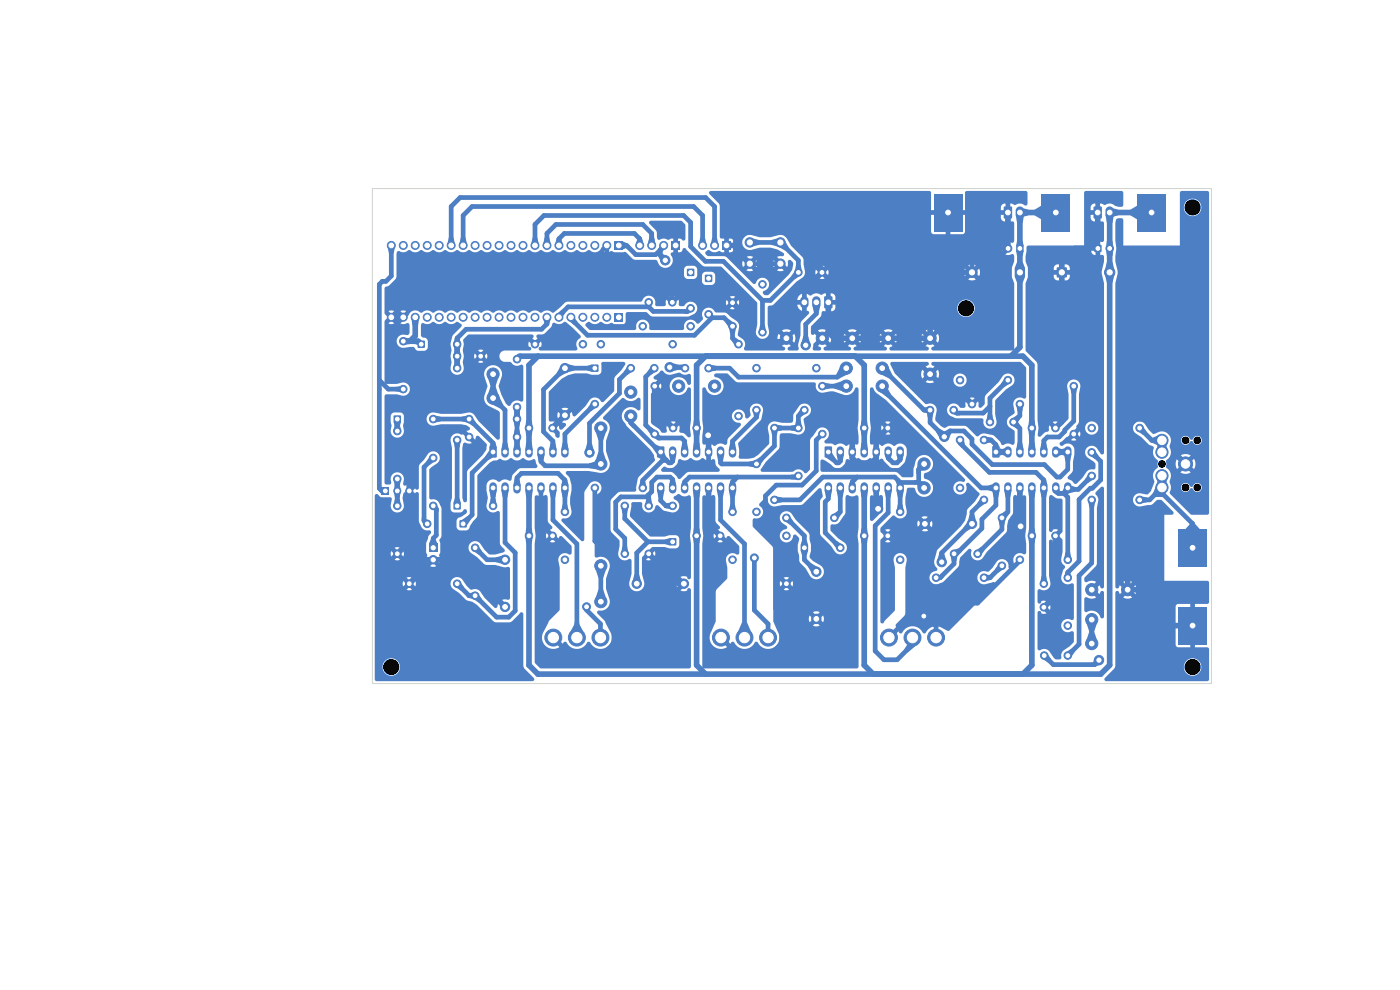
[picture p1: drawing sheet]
<svg xmlns="http://www.w3.org/2000/svg" width="297mm" height="210mm" viewBox="0 0 297 210" stroke-linecap="round" stroke-linejoin="round" font-family="sans-serif">
<path d="M142.5 51.2h1.7v1.7h-1.7z" fill="#4d7fc4"/>
<g fill="#4d7fc4" stroke="#4d7fc4" stroke-width=".21">
<circle cx="140.8" cy="52.1" r=".85"/>
<circle cx="138.3" cy="52.1" r=".85"/>
<circle cx="135.7" cy="52.1" r=".85"/>
</g>
<path d="M169.9 115.5h1.5v1.4h-1.5z" fill="#4d7fc4"/>
<g fill="#4d7fc4" stroke="#4d7fc4" stroke-width=".21">
<circle cx="178.3" cy="116.2" r=".8"/>
<circle cx="117.2" cy="113.7" r=".8"/>
<circle cx="112.2" cy="113.7" r=".8"/>
</g>
<path d="M153.3 51.2h1.7v1.7h-1.7z" fill="#4d7fc4"/>
<g fill="#4d7fc4" stroke="#4d7fc4" stroke-width=".21">
<circle cx="151.6" cy="52.1" r=".85"/>
<circle cx="149.1" cy="52.1" r=".85"/>
<circle cx="136.4" cy="103.5" r=".8"/>
<circle cx="126.2" cy="103.5" r=".8"/>
<circle cx="206.2" cy="111.1" r="1"/>
<circle cx="196.2" cy="111.1" r="1"/>
<circle cx="226.5" cy="132.7" r=".8"/>
<circle cx="226.5" cy="122.5" r=".8"/>
<circle cx="226.5" cy="139.1" r=".8"/>
<circle cx="221.5" cy="139.1" r=".8"/>
<circle cx="155.4" cy="69.2" r=".8"/>
<circle cx="155.4" cy="64.2" r=".8"/>
</g>
<path d="M221 41.1h6v8h-6z" fill="#4d7fc4"/>
<g fill="#4d7fc4" stroke="#4d7fc4" stroke-width=".21">
<circle cx="180.8" cy="71.7" r="1.3"/>
<circle cx="188.4" cy="71.7" r="1.3"/>
<circle cx="208.7" cy="93.3" r=".8"/>
<circle cx="208.7" cy="106" r=".8"/>
</g>
<path d="M130.4 51.2h1.7v1.7h-1.7z" fill="#4d7fc4"/>
<g fill="#4d7fc4" stroke="#4d7fc4" stroke-width=".21">
<circle cx="128.7" cy="52.1" r=".85"/>
<circle cx="126.2" cy="52.1" r=".85"/>
<circle cx="123.7" cy="52.1" r=".85"/>
<circle cx="121.1" cy="52.1" r=".85"/>
<circle cx="118.6" cy="52.1" r=".85"/>
<circle cx="116" cy="52.1" r=".85"/>
<circle cx="113.5" cy="52.1" r=".85"/>
<circle cx="111" cy="52.1" r=".85"/>
<circle cx="108.4" cy="52.1" r=".85"/>
<circle cx="105.9" cy="52.1" r=".85"/>
<circle cx="103.3" cy="52.1" r=".85"/>
<circle cx="100.8" cy="52.1" r=".85"/>
<circle cx="98.3" cy="52.1" r=".85"/>
<circle cx="95.7" cy="52.1" r=".85"/>
<circle cx="93.2" cy="52.1" r=".85"/>
<circle cx="90.6" cy="52.1" r=".85"/>
<circle cx="88.1" cy="52.1" r=".85"/>
<circle cx="85.6" cy="52.1" r=".85"/>
<circle cx="83" cy="52.1" r=".85"/>
<circle cx="187.2" cy="78.1" r="1.3"/>
<circle cx="179.5" cy="78.1" r="1.3"/>
<circle cx="218.9" cy="90.8" r=".8"/>
<circle cx="223.9" cy="90.8" r=".8"/>
<circle cx="227.8" cy="81.9" r=".8"/>
<circle cx="227.8" cy="92.1" r=".8"/>
<circle cx="150.3" cy="78.1" r=".8"/>
<circle cx="145.3" cy="78.1" r=".8"/>
<circle cx="84.3" cy="91.4" r=".8"/>
<circle cx="84.3" cy="101.6" r=".8"/>
</g>
<path d="M139.4 94.8l1.3-.1 .2 .1 .1 2-.2 .3h-1.2l-.2-.2z" fill="#4d7fc4"/>
<g fill="none" stroke="#4d7fc4" stroke-width="1.6">
<path d="M142.7 95.5v.8M145.2 95.5v.8M147.8 95.5v.8M150.3 95.5v.8M152.9 95.5v.8M155.4 95.5v.8M140.2 103.1v.8M142.7 103.1v.8M145.2 103.1v.8M147.8 103.1v.8M150.3 103.1v.8M152.9 103.1v.8"/>
<path d="M155.4 103.1v.8"/>
</g>
<g fill="#4d7fc4" stroke="#4d7fc4" stroke-width=".21">
<circle cx="188.3" cy="113.7" r=".8"/>
<circle cx="183.3" cy="113.7" r=".8"/>
</g>
<path d="M241.3 41.1h6v8h-6z" fill="#4d7fc4"/>
<g fill="#4d7fc4" stroke="#4d7fc4" stroke-width=".21">
<circle cx="99.5" cy="92.7" r=".8"/>
<circle cx="109.7" cy="92.7" r=".8"/>
<circle cx="174.5" cy="71.7" r="1.3"/>
<circle cx="166.8" cy="71.7" r="1.3"/>
<circle cx="231.6" cy="131.4" r="1.3"/>
<circle cx="231.6" cy="136.5" r="1.3"/>
</g>
<path d="M232 43.9l1.5-.1 .3 .1v2.2l-.2 .3h-1.4l-.2-.2z" fill="#4d7fc4"/>
<path d="M235.4 44.7v.8" fill="none" stroke="#4d7fc4" stroke-width="1.8"/>
<g fill="#4d7fc4" stroke="#4d7fc4" stroke-width=".21">
<circle cx="166.8" cy="113.7" r=".8"/>
<circle cx="166.8" cy="123.8" r=".8"/>
</g>
<path d="M213 43.9l1.5-.1 .2 .1v2.2l-.1 .3h-1.4l-.3-.2z" fill="#4d7fc4"/>
<path d="M216.4 44.7v.8" fill="none" stroke="#4d7fc4" stroke-width="1.8"/>
<g fill="#4d7fc4" stroke="#4d7fc4" stroke-width=".21">
<circle cx="197.3" cy="87" r=".8"/>
<circle cx="202.3" cy="87" r=".8"/>
<circle cx="109.7" cy="76.2" r=".8"/>
<circle cx="109.7" cy="86.4" r=".8"/>
<circle cx="160.5" cy="108.6" r=".8"/>
<circle cx="160.5" cy="98.4" r=".8"/>
</g>
<path d="M215.6 52h1.5v1.4h-1.5z" fill="#4d7fc4"/>
<g fill="#4d7fc4" stroke="#4d7fc4" stroke-width=".21">
<circle cx="213.9" cy="52.7" r=".8"/>
<circle cx="223.9" cy="113.7" r=".8"/>
<circle cx="218.9" cy="113.7" r=".8"/>
<circle cx="156.7" cy="88.3" r=".8"/>
<circle cx="156.7" cy="73" r=".8"/>
<circle cx="239.2" cy="125.1" r="1.3"/>
<circle cx="231.6" cy="125.1" r="1.3"/>
<circle cx="160.5" cy="78.1" r=".8"/>
<circle cx="173.2" cy="78.1" r=".8"/>
<circle cx="174.5" cy="81.9" r=".8"/>
<circle cx="174.5" cy="92.1" r=".8"/>
<circle cx="210" cy="89.5" r=".8"/>
<circle cx="215" cy="89.5" r=".8"/>
<circle cx="119.8" cy="78.1" r="1"/>
<circle cx="119.8" cy="88.1" r="1"/>
<circle cx="127.5" cy="98.4" r="1.3"/>
<circle cx="127.5" cy="90.8" r="1.3"/>
<circle cx="162.9" cy="135.3" r="1.8"/>
<circle cx="157.9" cy="135.3" r="1.8"/>
<circle cx="152.9" cy="135.3" r="1.8"/>
<circle cx="133.8" cy="88.3" r="1.3"/>
<circle cx="133.8" cy="83.2" r="1.3"/>
<circle cx="216.4" cy="85.7" r=".8"/>
<circle cx="206.2" cy="85.7" r=".8"/>
</g>
<path d="M130.4 66.5h1.7v1.7h-1.7z" fill="#4d7fc4"/>
<g fill="#4d7fc4" stroke="#4d7fc4" stroke-width=".21">
<circle cx="128.7" cy="67.3" r=".85"/>
<circle cx="126.2" cy="67.3" r=".85"/>
<circle cx="123.7" cy="67.3" r=".85"/>
<circle cx="121.1" cy="67.3" r=".85"/>
<circle cx="118.6" cy="67.3" r=".85"/>
<circle cx="116" cy="67.3" r=".85"/>
<circle cx="113.5" cy="67.3" r=".85"/>
<circle cx="111" cy="67.3" r=".85"/>
<circle cx="108.4" cy="67.3" r=".85"/>
<circle cx="105.9" cy="67.3" r=".85"/>
<circle cx="103.3" cy="67.3" r=".85"/>
<circle cx="100.8" cy="67.3" r=".85"/>
<circle cx="98.3" cy="67.3" r=".85"/>
<circle cx="95.7" cy="67.3" r=".85"/>
<circle cx="93.2" cy="67.3" r=".85"/>
<circle cx="90.6" cy="67.3" r=".85"/>
<circle cx="88.1" cy="67.3" r=".85"/>
<circle cx="85.6" cy="67.3" r=".85"/>
<circle cx="83" cy="67.3" r=".85"/>
</g>
<path d="M81 103.4h1.5v1.5h-1.5z" fill="#4d7fc4"/>
<g fill="#4d7fc4" stroke="#4d7fc4" stroke-width=".21">
<circle cx="84.3" cy="104.1" r=".75"/>
<circle cx="86.8" cy="104.1" r=".75"/>
<circle cx="97" cy="123.8" r=".8"/>
<circle cx="86.8" cy="123.8" r=".8"/>
<circle cx="123.7" cy="73" r=".8"/>
<circle cx="113.5" cy="73" r=".8"/>
<circle cx="147.8" cy="90.8" r=".8"/>
<circle cx="142.8" cy="90.8" r=".8"/>
<circle cx="138.9" cy="92.1" r=".8"/>
<circle cx="138.9" cy="81.9" r=".8"/>
<circle cx="152.8" cy="113.7" r=".8"/>
<circle cx="147.8" cy="113.7" r=".8"/>
</g>
<path d="M149.6 58.3h1.4v1.5h-1.4z" fill="#4d7fc4"/>
<g fill="#4d7fc4" stroke="#4d7fc4" stroke-width=".21">
<circle cx="150.3" cy="66.7" r=".8"/>
<circle cx="246.5" cy="93.4" r="1.3"/>
<circle cx="246.5" cy="95.9" r="1.3"/>
<circle cx="251.5" cy="98.4" r="1.5"/>
<circle cx="246.5" cy="103.4" r="1.3"/>
<circle cx="246.5" cy="100.9" r="1.3"/>
<circle cx="169.4" cy="101" r=".8"/>
<circle cx="169.4" cy="90.8" r=".8"/>
<circle cx="107.1" cy="118.7" r="1"/>
<circle cx="107.1" cy="128.7" r="1"/>
<circle cx="132.5" cy="117.5" r=".8"/>
<circle cx="132.5" cy="107.3" r=".8"/>
<circle cx="161.8" cy="60.3" r=".8"/>
<circle cx="161.8" cy="70.5" r=".8"/>
<circle cx="133.8" cy="78.1" r=".8"/>
<circle cx="138.8" cy="78.1" r=".8"/>
<circle cx="99.5" cy="88.9" r=".8"/>
<circle cx="109.7" cy="88.9" r=".8"/>
<circle cx="127.4" cy="135.3" r="1.8"/>
<circle cx="122.4" cy="135.3" r="1.8"/>
<circle cx="117.4" cy="135.3" r="1.8"/>
</g>
<path d="M175 94.8l1.3-.1 .2 .1v2l-.1 .3h-1.2l-.3-.2z" fill="#4d7fc4"/>
<g fill="none" stroke="#4d7fc4" stroke-width="1.6">
<path d="M178.3 95.5v.8M180.8 95.5v.8M183.3 95.5v.8M185.9 95.5v.8M188.4 95.5v.8M191 95.5v.8M175.7 103.1v.8M178.3 103.1v.8M180.8 103.1v.8M183.3 103.1v.8M185.9 103.1v.8M188.4 103.1v.8"/>
<path d="M191 103.1v.8"/>
</g>
<path d="M224.2 56.8h2.1v2h-2.1z" fill="#4d7fc4"/>
<g fill="#4d7fc4" stroke="#4d7fc4" stroke-width=".21">
<circle cx="235.4" cy="57.8" r="1.1"/>
<circle cx="221.4" cy="123.8" r=".8"/>
<circle cx="221.4" cy="128.8" r=".8"/>
</g>
<path d="M88.6 72.3h1.5v1.4h-1.5z" fill="#4d7fc4"/>
<circle cx="97" cy="73" r=".8" fill="#4d7fc4" stroke="#4d7fc4" stroke-width=".21"/>
<g fill="#4d7fc4">
<path d="M198.1 41.1h6v8h-6z"/>
<path d="M232.2 52h1.4v1.4h-1.4z"/>
</g>
<g fill="#4d7fc4" stroke="#4d7fc4" stroke-width=".21">
<circle cx="235.4" cy="52.7" r=".8"/>
<circle cx="127.5" cy="120" r="1.3"/>
<circle cx="127.5" cy="127.6" r="1.3"/>
<circle cx="226.5" cy="118.7" r=".8"/>
<circle cx="216.4" cy="118.7" r=".8"/>
</g>
<path d="M250 128.7h6v8h-6z" fill="#4d7fc4"/>
<g fill="#4d7fc4" stroke="#4d7fc4" stroke-width=".21">
<circle cx="191" cy="118.7" r=".8"/>
<circle cx="191" cy="108.6" r=".8"/>
<circle cx="183.3" cy="90.8" r=".8"/>
<circle cx="188.3" cy="90.8" r=".8"/>
<circle cx="97" cy="93.3" r=".8"/>
<circle cx="97" cy="78.1" r=".8"/>
<circle cx="97" cy="75.6" r=".8"/>
<circle cx="102" cy="75.6" r=".8"/>
<circle cx="85.6" cy="72.4" r=".8"/>
<circle cx="85.6" cy="82.5" r=".8"/>
</g>
<path d="M174.9 62.9l1.5-.1 .2 .2v2.2l-.1 .2h-1.4l-.3-.1z" fill="#4d7fc4"/>
<path d="M170.6 63.7v.8M173.2 63.7v.8" fill="none" stroke="#4d7fc4" stroke-width="1.8"/>
<g fill="#4d7fc4" stroke="#4d7fc4" stroke-width=".21">
<circle cx="177" cy="109.8" r=".8"/>
<circle cx="166.8" cy="109.8" r=".8"/>
</g>
<path d="M145.8 57.1h1.4v1.4h-1.4z" fill="#4d7fc4"/>
<g fill="#4d7fc4" stroke="#4d7fc4" stroke-width=".21">
<circle cx="146.5" cy="65.4" r=".8"/>
<circle cx="165.6" cy="51.4" r="1"/>
<circle cx="159.1" cy="51.4" r="1"/>
<circle cx="165.6" cy="55.9" r="1"/>
<circle cx="159.1" cy="55.9" r="1"/>
<circle cx="164.3" cy="106" r=".8"/>
<circle cx="164.3" cy="90.8" r=".8"/>
<circle cx="198.6" cy="122.5" r=".8"/>
<circle cx="208.7" cy="122.5" r=".8"/>
<circle cx="135.1" cy="123.8" r="1"/>
<circle cx="145.1" cy="123.8" r="1"/>
<circle cx="127.5" cy="73" r=".8"/>
<circle cx="142.7" cy="73" r=".8"/>
</g>
<path d="M125.5 77.4h1.4v1.4h-1.4z" fill="#4d7fc4"/>
<g fill="#4d7fc4" stroke="#4d7fc4" stroke-width=".21">
<circle cx="126.2" cy="85.7" r=".8"/>
<circle cx="203.7" cy="80.6" r=".8"/>
<circle cx="213.8" cy="80.6" r=".8"/>
<circle cx="137.6" cy="107.3" r=".8"/>
<circle cx="137.6" cy="117.5" r=".8"/>
<circle cx="198.6" cy="135.3" r="1.8"/>
<circle cx="193.6" cy="135.3" r="1.8"/>
<circle cx="188.6" cy="135.3" r="1.8"/>
<circle cx="112.2" cy="90.8" r=".8"/>
<circle cx="117.2" cy="90.8" r=".8"/>
<circle cx="203.7" cy="103.5" r=".8"/>
<circle cx="203.7" cy="93.3" r=".8"/>
</g>
<g fill="#4d7fc4">
<path d="M250 112.2h6v8h-6z"/>
<path d="M142 114.2h1.4v1.5h-1.4z"/>
</g>
<g fill="#4d7fc4" stroke="#4d7fc4" stroke-width=".21">
<circle cx="142.7" cy="107.3" r=".8"/>
<circle cx="169.4" cy="57.8" r=".8"/>
<circle cx="174.4" cy="57.8" r=".8"/>
<circle cx="241.8" cy="106" r=".8"/>
<circle cx="231.6" cy="106" r=".8"/>
</g>
<path d="M103.9 94.8l1.3-.1 .2 .1v2l-.2 .3h-1.1l-.3-.2z" fill="#4d7fc4"/>
<g fill="none" stroke="#4d7fc4" stroke-width="1.6">
<path d="M107.1 95.5v.8M109.7 95.5v.8M112.2 95.5v.8M114.8 95.5v.8M117.3 95.5v.8M119.8 95.5v.8M104.6 103.1v.8M107.1 103.1v.8M109.7 103.1v.8M112.2 103.1v.8M114.8 103.1v.8M117.3 103.1v.8"/>
<path d="M119.8 103.1v.8"/>
</g>
<g fill="#4d7fc4" stroke="#4d7fc4" stroke-width=".21">
<circle cx="187.2" cy="81.9" r="1.3"/>
<circle cx="179.5" cy="81.9" r="1.3"/>
<circle cx="173.2" cy="121.3" r="1"/>
<circle cx="173.2" cy="131.3" r="1"/>
</g>
<path d="M97.5 110.4h1.5v1.4h-1.5z" fill="#4d7fc4"/>
<circle cx="90.6" cy="111.1" r=".8" fill="#4d7fc4" stroke="#4d7fc4" stroke-width=".21"/>
<path d="M91 115.3h1.8v1.8h-1.8z" fill="#4d7fc4"/>
<g fill="#4d7fc4" stroke="#4d7fc4" stroke-width=".21">
<circle cx="91.9" cy="118.7" r=".9"/>
<circle cx="84.3" cy="107.3" r=".8"/>
<circle cx="84.3" cy="117.5" r=".8"/>
</g>
<path d="M210.6 94.8l1.2-.1 .3 .1v2l-.2 .3h-1.2l-.2-.2z" fill="#4d7fc4"/>
<g fill="none" stroke="#4d7fc4" stroke-width="1.6">
<path d="M213.8 95.5v.8M216.4 95.5v.8M218.9 95.5v.8M221.4 95.5v.8M224 95.5v.8M226.5 95.5v.8M211.3 103.1v.8M213.8 103.1v.8M216.4 103.1v.8M218.9 103.1v.8M221.4 103.1v.8M224 103.1v.8"/>
<path d="M226.5 103.1v.8"/>
</g>
<g fill="#4d7fc4" stroke="#4d7fc4" stroke-width=".21">
<circle cx="119.8" cy="118.7" r=".8"/>
<circle cx="119.8" cy="108.6" r=".8"/>
<circle cx="104.6" cy="79.4" r="1.3"/>
<circle cx="104.6" cy="84.4" r="1.3"/>
<circle cx="170.6" cy="87" r=".8"/>
<circle cx="160.5" cy="87" r=".8"/>
<circle cx="137.6" cy="64.1" r=".8"/>
<circle cx="142.6" cy="64.1" r=".8"/>
<circle cx="196" cy="98.4" r="1.3"/>
<circle cx="196" cy="103.5" r="1.3"/>
</g>
<path d="M83.6 88.2h1.4v1.4h-1.4z" fill="#4d7fc4"/>
<g fill="#4d7fc4" stroke="#4d7fc4" stroke-width=".21">
<circle cx="91.9" cy="88.9" r=".8"/>
<circle cx="241.8" cy="90.8" r=".8"/>
<circle cx="231.6" cy="90.8" r=".8"/>
<circle cx="197.3" cy="79.4" r="1.3"/>
<circle cx="197.3" cy="71.7" r="1.3"/>
<circle cx="100.8" cy="126.4" r=".8"/>
<circle cx="100.8" cy="116.2" r=".8"/>
<circle cx="91.9" cy="97.1" r=".8"/>
<circle cx="91.9" cy="107.3" r=".8"/>
<circle cx="151.6" cy="81.9" r="1.3"/>
<circle cx="144" cy="81.9" r="1.3"/>
</g>
<path d="M96.3 106.6h1.4v1.4h-1.4z" fill="#4d7fc4"/>
<g fill="#4d7fc4" stroke="#4d7fc4" stroke-width=".21">
<circle cx="104.6" cy="107.3" r=".8"/>
<circle cx="231.6" cy="101" r=".8"/>
<circle cx="231.6" cy="96" r=".8"/>
<circle cx="212.6" cy="120" r=".8"/>
<circle cx="212.6" cy="109.8" r=".8"/>
<circle cx="155.4" cy="118.7" r=".8"/>
<circle cx="155.4" cy="108.6" r=".8"/>
<circle cx="136.4" cy="69.2" r=".8"/>
<circle cx="146.5" cy="69.2" r=".8"/>
<circle cx="202.4" cy="117.5" r=".8"/>
<circle cx="207.4" cy="117.5" r=".8"/>
</g>
<path d="M215.3 56.8h2.1v2h-2.1z" fill="#4d7fc4"/>
<g fill="#4d7fc4" stroke="#4d7fc4" stroke-width=".21">
<circle cx="206.2" cy="57.8" r="1.1"/>
<circle cx="216.5" cy="111.7" r="1"/>
<circle cx="150.2" cy="92.3" r="1"/>
<circle cx="186.3" cy="107.9" r="1"/>
<circle cx="141.1" cy="55.2" r="1"/>
<circle cx="199.8" cy="119.2" r="1"/>
<circle cx="200.3" cy="92.7" r="1"/>
<circle cx="233.1" cy="140" r="1"/>
<circle cx="125.1" cy="96" r="1"/>
<circle cx="142.1" cy="77.9" r="1"/>
<circle cx="170.9" cy="73.2" r="1"/>
<circle cx="160" cy="118.3" r=".85"/>
<circle cx="124.4" cy="128.7" r=".85"/>
<circle cx="196" cy="130.7" r=".85"/>
</g>
<g fill="none" stroke="#4d7fc4" stroke-width="1.2">
<path d="M154.1 52.1h1.6l.5 .4M159.1 55.9l-2.9-2.8v-1.9l2-2h8.3l7.9 7.9v.7l-1.3 1.2M206.2 57.8h-3.7l-5.2 5.2v8.8h-20.3l-1.3-1.3M213.8 45.1v7.6M224 45.1h-7.6v28.6l-1.9 1.9M232.9 45.1v5.7l-1.9 1.9h-3l-2.7 2.8v34l-1.4 1.3M244.3 45.1h-8.9v96l-1.9 1.9h-119.4l-1.9-1.9v-37.6M85.6 66.9v.4h-2.6M85.6 72.4h3.1l.7 .6M88.1 67.3v3.9l-1.2 1.2M102 75.6v.3M109.7 76.2l.6-.6h106.7l1.9 1.9v18.4"/>
<path d="M114.1 75.6l-1.9 1.9v18.4M149.7 75.6l-1.9 1.9v18.4M155.4 64.2l4 4v2.8l1.5 1.5h5.2l.7-.7M175.7 63.3v7.2M175.7 70.5l-1.2 1.3M181.4 75.6l1.9 1.9v18.4M197.3 79.4l4.2 4.1h2.5l2.2 2.2M86.8 96v18.9l-2.5 2.6M119.8 88.1l-2.6 2.7M138.9 81.9v5l3.9 3.9M150.2 92.3h.1M150.3 95.9v-4.1l6.9-6.9h15.1l8.5 8.6v3.7l1.1 1.1h2.9l1.1-1.1v-3.9l2.4-2.5h3.7l6.5 6.6v11.4l-4.4 4.4v7.8l3.7 3.6h5.6l13-12.9"/>
<path d="M251.5 98.4l-2.3-2.2v-3.6l-3.8-3.8h-4.5l-1.7 1.7v34.6h2l7.6 7.6h4.2M85.5 116.3h2l2.5 2.4M90 118.7v2l-3.2 3.1M90 118.7h7.1l10 10M137.6 117.5l6.4 6.3h1.1M147.8 103.5v37.6l1.9 1.9M150.3 103.5v7.7l2.5 2.5M183.3 103.5v37.6l1.9 1.9M185.9 103.5v4l.4 .4M188.3 113.7h3.9l1.9 1.9M216.4 103.5v8.2M216.4 111.7h.1"/>
<path d="M218.9 103.5v37.6l-1.9 1.9M223.9 113.7v12.7l-2.5 2.4"/>
</g>
<g fill="none" stroke="#4d7fc4" stroke-width="1">
<path d="M83 52.1v6.4l-1.1 1.2h-.8l-.6 .6v43.3l.5 .5h.7M95.7 52.1v-8.3l1.9-1.9h52.1l1.9 1.9v8.3M98.3 52.1v-6.4l1.9-1.9h47l1.9 1.9v6.4M113.5 52.1v-4.5l1.9-1.9h29.6l1.5 1.5v5.1l3.1 3.1h3.9l8.3 8.3M116 52.1v-2.6l1.9-1.9h18.5l1.9 1.9v2.6M118.6 52.1v-1.4l1.1-1.2h14.9l1.1 1.2v1.4M128.7 52.1v3.8l2.6 2.5h8.7l2.6 2.6v3.1M131.3 52.1h1.6l2 1.9h4.2l1.7-1.7v-.2M140.1 53v1.2l1 1M159.1 55.9h6.5M159.1 51.4h6.5l3.8 3.8v2.6l-6 5.9h-1.6M213.9 52.7h-5.8l-1.9 1.9v3.2"/>
<path d="M104.6 79.4v5.1l2.5 2.5v8.9M116 67.3v1.4l-1.1 1.1h-16l-1.9 1.9v6.4M121.1 67.3l.4 .4v.3l3.1 3.1h22.7l3.7-3.7M126.2 78.1h-6.4l-4.5 4.5v9l2 2v2.3M133.8 78.1l-2.4 2.4v2.9l-6.3 6.4v6.2M137.6 65.1h-17.1l-1.9 1.9v.3M137.6 64.1v1M137.6 65.1l1 1h7.3l.6-.7M138.8 78.1l-1.8 1.8v10.3l2.7 2.7h4.9l.6 .7v2.3M142.1 77.9h3l.2 .2M150.3 78.1h4.5l1.9 1.9h20.9l1.9-1.9M150.3 66.7l.7 .7"/>
<path d="M151 67.4h2.6l1.8 1.8v2.6l1.3 1.2M161.8 63.7v6.8M173.2 64.1v2.4l-2.3 2.3v4.4M187.2 78.1l8.8 8.9h1.3v2.6l3 3.1 1.3-1.3h2.9l1.7 1.7v1.1l4.3 4.4h11.1l2.6 2.6h.7l1.6-1.6v-3.7h-2.5M80.5 80.6l1.9 1.9h3.2M84.3 88.9v2.5M91.9 88.9h7.6l5.1 5.1v1.9l-4.4 4.4v8.9l-1.9 1.9M91.9 97.2l-1.9 1.9v11.3l.6 .7M97 93.3v14M109.7 86.4v9.5M114.8 95.9v2l.8 .9h11.2l.7-.6M126.2 85.7l-6.4 6.4v3.8"/>
<path d="M127.5 90.8v7.6M133.8 88.3v1.4l6.4 6.2v.5l1.7 1.8h.4l.4-.4v-1.9M141.4 97.7h-.8l-4.2 4.2v1.6M160.5 87v1.5l-5.1 5.1v2.3M170.6 87l-1.2 1.3v2.5h-5.1v3.8l-3.8 3.8h-7.4l-.2-.2v-2.3M174.5 92.1l-1.3 1.3v6.5l-3.1 3h-5.4l-2.3 2.3v2.6l2.1 2.1v19.1l1.3 1.3v6.2l-1.6 1.7h-8.3l-3-2.9M174.5 81.9h5M175.7 95.9v.5l1.8 1.8h.4l.4-.4v-1.9M187.2 81.9v.6l21 21h3.1v3.7l-3 3v1.9l-5.4 5.4h-.5v2.1l-3 3h-.8M188.4 95.9v1.2l1.1 1.1h.8l.7-.7v-1.6M196 98.4l-1.1 1.2v2.7M203.7 93.3v.7l6.2 6.2h9.9l1.6 1.7v21.9"/>
<path d="M208.7 93.3h1.6l1 1.1v1.5h2.5M210 86.2l-1.4 1.4h-5.6l-.7-.6M213.8 80.6l-3.8 3.9v5M216.4 85.7v2.5l-1.4 1.3 1.4 1.4v5M227.8 81.9v7.4l-1.9 1.9v.3l-1.2 1.2h-2.5l-.8 .8v2.4M231.6 96l1.9 1.9v3.9l-1.8 1.8h-.4l-2.4 2.4v13l-2.4 2.4v1.2M241.8 90.8l2.6 2.6h2.1v2.5M84.3 101.6v5.7M91.9 107.3l.7 .7v5.5l-.7 .7v2M100.8 116.2l2.5 2.5h3.8M104.6 103.5v3.8M107.1 103.5v11.6l2.2 2.2v12.3l-1.4 1.3h-2.5l-4.6-4.5h-1.3l-2.5-2.6"/>
<path d="M109.7 103.5v-2.2l.9-.9h7.8l1.4 1.5v6.7M117.3 103.5v6.8l5.1 5.1v19.9M126.2 103.5v11.3l4.1 4.1v17.6l-1.7 1.7h-8.3l-2.9-2.9M132.5 107.3v2.7l4.9 4.9M137.4 114.9l-2.3 2.4v6.5M137.4 114.9h5.3M137.5 105l.1 .2v2.1M140.2 103.5v2.7l1.1 1.1h1.4M142.7 103.5v-1.8l-.5-.5h-2.8l-1.1 1.1v2l-1.2 1.1h-5.4l-1.1 1.1v5.8l1.9 1.9v3.3M152.9 103.5v6.8l5 5.1v19.9M156.4 101.2l-1 1v6.4M160 118.3v11.1l2.9 2.9v3"/>
<path d="M166.8 109.9l3.8 3.8v5l2.6 2.6M169.4 101l-.3 .2h-22.8l-1.1 1v1.3M175.7 103.5v2.3l-.6 .7v6.5l3.2 3.2M178.3 103.5v5.1l-1.3 1.3M181.8 101.2l-1 1v1.3M188.4 103.5v5.3l-2.7 2.7v26.6l1.8 1.9h2.8l3.3-3.3v-1.4M191 102.3l-1.2-1.1h-15.3l-4.8 4.8h-5.4M191 102.3v6.3M191 102.3h3.9M194.9 102.3l1.1 1.2M208.7 106l-2.5 2.6v2.5h-.3l-6.1 6.2v1.9M213.8 103.5v5.1l-1.2 1.3v2.4l-5.2 5.2"/>
<path d="M216.4 118.7v.3l-9 8.9h-11.5l-7.3 7.4M224 103.5v.6l.5 .6h1.2M225.7 104.7l.8 .8v13.2M226.5 103.5v.3M226.5 103.8l-.8 .9M231.6 101l-2.9 2.8h-2.2M231.6 106v13.4l-2.7 2.7v14.6l-2.4 2.4M245 104.9h1.8l6.2 6.2v5.1M246.5 100.9v2.5l-2.6 2.6h-2.1M124.4 128.7v.7l3 2.9v3M127.5 120v7.6M196 130.7l1.6 1.6h.6l.4 .5v2.5"/>
<path d="M212.6 120l-2.6 2.6h-1.3M221.5 139.1l1.9 1.9h8.8l.9-1M231.6 131.4v5.1"/>
</g>
<g fill="#4d7fc4">
<path d="M215.6 53.2l.8-.5 .8 .5-.2 1.1h-1.2z"/>
<path d="M215.8 55.6h1.2l.4 1.2-1 1-1.1-1z"/>
<path d="M215.3 58.7l1.1-.9 1 .9-.4 1.3h-1.2z"/>
<path d="M97.8 50.4h1l.3 1.4-.8 .3-.9-.3z"/>
<path d="M215.5 45.6l.9-.5 .9 .5-.3 1.7h-1.2z"/>
<path d="M198.6 91.6l.7-.7 1.5 .9a1.68 1.68 0 0 1-1.4 1.3z"/>
<path d="M141.3 106.8l1.2-.3a1.34 1.34 0 0 1 0 1.6l-1.2-.3-.5-.3 .7-.6z"/>
<path d="M199 121.9l.4 .2 .2-.4 .7 .7-.5 .5-.8 .4-.4-.7z"/>
<path d="M185.3 106h1.2l.7 1.5-1.3 .5h-.6z"/>
<path d="M131.8 107.4h1.5l-.3 1.5h-1z"/>
<path d="M127 125h1l.7 2.1-1.2 .5-1.2-.5z"/>
<path d="M231 100.5l1.1 1.1-1.3 .8-.7-.7z"/>
<path d="M83.8 105.7h1l.3 1.5h-1.6z"/>
<path d="M182.6 113.7h1.5l-.2 1.6h-1.2z"/>
<path d="M119 77.6a1.68 1.68 0 0 1 1.3 1.4l-1.5 .9-.7-.7z"/>
<path d="M111.6 93.9h1.2l.2 1.5-.8 .5-.8-.5z"/>
<path d="M124.9 98.3l1.4-.4 1.2 .9v.9l-2.6-.4z"/>
<path d="M230.8 106.1h1.6l-.3 1.5h-1z"/>
<path d="M145.2 65.6l.3 .1 .3-.7a1.34 1.34 0 0 1 1.1 1.1l-1 .5h-.7z"/>
<path d="M211.9 119.5l1.2 1.1-1.3 .9-.7-.7z"/>
<path d="M99.5 88.9l.6-.5 .9 1.3-.7 .7-1.3-.9z"/>
<path d="M190.2 104l.8-.5 .8 .5-.3 1.5h-1z"/>
<path d="M208.1 105.5l1.1 1.2-1.2 .8-.7-.7z"/>
<path d="M177.5 114.7l1.3 .9-1.2 1.1-.8-1.3z"/>
<path d="M132 115.9h1l.3 1.5h-1.5z"/>
<path d="M83.5 104.2h1.5l-.2 1.4h-1z"/>
<path d="M201.6 117.6h1.6l-.3 1.5h-1z"/>
<path d="M109.2 91.1h1l.3 1.5h-1.6z"/>
<path d="M106.6 93.9h1l.3 1.5-.8 .5-.8-.5z"/>
<path d="M115.2 67.6a1.42 1.42 0 0 1 1.6 0l-.3 1.1-.3 .6-.7-.6z"/>
<path d="M147 90.9h1.6l-.2 1.5h-1.2z"/>
<path d="M119.3 107h1l.3 1.5h-1.5z"/>
<path d="M252.4 111.2l.7-.7 1.4 1.7-1.5 4-1.5-4z"/>
<path d="M236.9 46.4l1-.1 .4 .3v5.5h12l.1-11.4 .3-.2h5.6l.2 .4v3l-1.7-.1a1.85 1.85 0 0 0-2.8-1.3 1.85 1.85 0 0 0 .1 3.1 1.85 1.85 0 0 0 2.8-1.5v-.2h1.6v49.4h-1.5a1.01 1.01 0 0 0-1-.8 1.01 1.01 0 0 0-1 .7 .81 .81 0 0 1-.9-.5 .96 .96 0 0 0-1.4 .3 .96 .96 0 0 0 .4 1.3 .96 .96 0 0 0 1.3-.6 .5 .5 0 0 1 .9 .3 .95 .95 0 0 0 1.1 .3 .95 .95 0 0 0 .6-1h1.5v5h-2.9l-.3-1-.5 .6a.51 .51 0 0 1-.7-.1 .51 .51 0 0 1 0-.7l.5-.5-.2-.1a2.09 2.09 0 0 0-2 .1l.6 .6-.1 .5a.47 .47 0 0 1-.7 .2l-.5-.6-.1 .2a2.09 2.09 0 0 0 .1 2l.6-.6 .5 .1a.47 .47 0 0 1 .1 .7l-.5 .5 .4 .2a2.08 2.08 0 0 0 1.8-.2l-.6-.6 .1-.5a.47 .47 0 0 1 .7-.1l.5 .5 .3-1.2h2.9v5h-1.5l-.1-.2a1.02 1.02 0 0 0-1-.6 1.02 1.02 0 0 0-.9 .7h-.5a.97 .97 0 0 0-1.4-.7 .97 .97 0 0 0-.2 1.6 .97 .97 0 0 0 1.5-.4 .69 .69 0 0 1 1 .5 .95 .95 0 0 0 1.1 .1 .95 .95 0 0 0 .5-1h1.5v5.5l-.3 .4-3.6-.1-4.3-4.3-.1-.5a1.92 1.92 0 0 0 .1-1.6l-.2-.5 .2-.6a2.07 2.07 0 0 0-.9-2.5v-1.3l.2-.3a1.91 1.91 0 0 0 .7-2.3l-.2-.5 .2-.6a1.9 1.9 0 0 0-.5-2 1.9 1.9 0 0 0-2-.4l-.9 .3h-.3l-.9-.8-.8-1.2a1.4 1.4 0 0 0-2.2-.2 1.4 1.4 0 0 0 .3 2.2l1.1 .7 1.6 1.6 .4 .2a.58 .58 0 0 1 .7 .6 2.08 2.08 0 0 0 .8 2.6l.1 1.4-.8 .8a1.91 1.91 0 0 0-.2 1.6v.1a1.32 1.32 0 0 1-.1 1.5 2.57 2.57 0 0 1-1 1.7l-.4 .1-1.1-.2a1.4 1.4 0 0 0-1.7 1.4 1.4 1.4 0 0 0 1.7 1.3l2-.3 1.3-1 .9-.1 2.6 2.6a.4 .4 0 0 1-.3 .6h-1.6v14h9.1l.4 .3v4.3l-.4 .3h-2.6v3.7l-.2 .4h-.5l-.3-.3v-3.8h-2.7l-.2 .2-.2 .4v3.5h2.8l.3 .4v.3l-.3 .3h-2.8l.1 3.8 .5 .3h2.5v-3.7l.3-.4 .5 .1 .2 .3v3.7h2.6l.4 .3v3.8l-1.7-.1a1.87 1.87 0 0 0-3-1.2 1.87 1.87 0 0 0 .5 3.2 1.87 1.87 0 0 0 2.6-1.9h1.6v2.7l-.2 .4h-21.6a.4 .4 0 0 1-.4-.3 .4 .4 0 0 1 .1-.4l1.9-1.9 .3-.7v-15.5a.4 .4 0 0 1 .4-.4 .4 .4 0 0 1 .4 .4l.2 .3 .8-.7 .5 .2 .1 .5-.7 .7a1.87 1.87 0 0 0 1.9 0l-.7-.6a.51 .51 0 0 1 .1-.7 .51 .51 0 0 1 .6 0l.7 .6 .2-.8-.2-1.1-.7 .7a.51 .51 0 0 1-.6-.1 .51 .51 0 0 1-.1-.6l.7-.7-.9-.2-1 .2 .6 .7a.51 .51 0 0 1 0 .6 .51 .51 0 0 1-.7 .1l-.6-.7-.1 .1a.46 .46 0 0 1-.3 .6 .46 .46 0 0 1-.6-.4v-64.3l.5-2v-.7a6.8 6.8 0 0 1-.5-3l.2-1.6-.2-1.8v-3.6z"/>
<path d="M81.7 67.9l.4-.3 .3-.1 .4 .3v.3l-.4 .5 .5 .2 .7-.2-.3-.3a.51 .51 0 0 1 .1-.6 .51 .51 0 0 1 .6-.1l.3 .3 .3-.3a.51 .51 0 0 1 .7 .1 .51 .51 0 0 1-.2 .8l-.2 .1 .5 .2 .8-.2a.45 .45 0 0 1 .5 0 .45 .45 0 0 1 .2 .5l-.1 1.7-.3 .3-.8-.1a1.4 1.4 0 0 0-1.6 1.4 1.4 1.4 0 0 0 1.6 1.4l2-.2 .8 .8h1.5a.85 .85 0 0 0 .8-.8v-1.2a1.69 1.69 0 0 0-1.3-1l-.2-.3v-2.1a.46 .46 0 0 1 .2-.4 .46 .46 0 0 1 .6 0 2.22 2.22 0 0 0 1.8-.3 1.94 1.94 0 0 0 2.5 0 1.94 1.94 0 0 0 2.6 0l.8 .4 .1 .5-1.9 2-.4 1.5v.7a2.58 2.58 0 0 1 0 1.8v.7a2.58 2.58 0 0 1 0 1.8v.1a1.4 1.4 0 0 0 1.4 1.7 1.4 1.4 0 0 0 1.3-1.8 2.57 2.57 0 0 1 0-1.8v-.7a2.52 2.52 0 0 1 0-1.8v-1.4l1.1-1h13.5a.4 .4 0 0 1 .3 .3 .4 .4 0 0 1-.3 .4l.5 .6-.1 .3-.5 .3-.6-.5-.1 .5a.55 .55 0 0 0 .5 .7 .4 .4 0 0 1 .1 .5 .4 .4 0 0 1-.4 .3h-5.6a1.2 1.2 0 0 0-.8 1h-2.5l-.1-.4-.4 .4-.4 .1-.4-.4v-.2l.5-.6-.5-.1-.7 .1 .4 .3a.51 .51 0 0 1-.1 .7 .51 .51 0 0 1-.6 .1l-.4-.4-.1 .7 .1 .4 .4-.3a.51 .51 0 0 1 .6 0 .51 .51 0 0 1 .1 .7l-.4 .3 .5 .2 .7-.2-.5-.5v-.3l.6-.3 .6 .4 .1-.7 2.5 .1a1.2 1.2 0 0 0 1.1 1.3h1.2a2.06 2.06 0 0 0 2 .7l.2-.1a.4 .4 0 0 1 .6 .4v7a.46 .46 0 0 1-.3 .4 .46 .46 0 0 1-.5-.1 1.42 1.42 0 0 0-1.7 .5l-.1 .2a.41 .41 0 0 1-.7 .2l-.4-.5-.9-1.8-.6-1.7 .6-2a1.9 1.9 0 0 0-1.8-2.5 1.9 1.9 0 0 0-1.8 2.6l.6 1.8-.6 1.9a1.91 1.91 0 0 0 1 2.4l1.9 .9 .3 .5v5.4a.42 .42 0 0 1-.3 .3 .42 .42 0 0 1-.4-.2l-3.8-3.8-.8-1.2a1.39 1.39 0 0 0-1.3-.6l-1.6 .3h-4.2l-1.5-.3a1.4 1.4 0 0 0-1.3 .5l-.2 .3-4.9-.1a.85 .85 0 0 0-.8-.7h-1.3l-.6 .4-.1 1.6 .2 .7-.2 .9a1.4 1.4 0 0 0 1.4 1.7 1.4 1.4 0 0 0 1.3-1.7l-.1-.8 .2-.7v-1.3h4.9a1.4 1.4 0 0 0 .2 1.5 1.4 1.4 0 0 0 1.4 .5l1.4-.3h4.2l1.1 .2 .7 .4a.51 .51 0 0 1 0 .6 .51 .51 0 0 1-.6 .2l.3 .4a.51 .51 0 0 1-.1 .6 .51 .51 0 0 1-.6 .1l-.4-.4-.3 .1a1.5 1.5 0 0 0-2 .2l-.3 .8 .3 1.9v10.4l-.3 1.1v1.4l.2 .5 .5 .2h1.3l.5-.2a.49 .49 0 0 1 .7-.4 .49 .49 0 0 1 .2 .8l-1.2 .8-.6 .1-.3 .5v1.5l.1 .3 .4 .4h1.5l.4-.1 1.1-1.8 .8-1 .1-8.9 2.7-2.6 2-.8a1.72 1.72 0 0 0 2 .1 .54 .54 0 0 1 .9 .1 2 2 0 0 0 2.1-.3 1.89 1.89 0 0 0 2.3 .2l.3 .2 .4 1.1a.4 .4 0 0 1-.4 .6l-3.4 .1-1.4 1.2-.2 .9a.49 .49 0 0 1-.3 .5 .49 .49 0 0 1-.6-.2 1.88 1.88 0 0 0-1.8 .4l-.4-.2a1.41 1.41 0 0 0-1.4-.2 1.41 1.41 0 0 0-.9 1.2v1l.3 1.6-.3 1.4a1.44 1.44 0 0 0 .7 1.5 1.44 1.44 0 0 0 1.7-.1l.3 .1 .1 .3 .1 6.6 .2 .4 .7 .7a.42 .42 0 0 1 .1 .4 .42 .42 0 0 1-.4 .3 5.4 5.4 0 0 1-2.9 .4l-1-1-.8-1.2a1.4 1.4 0 0 0-2.2-.2 1.4 1.4 0 0 0 .3 2.2l1.1 .7 1.4 1.5 .5 .2a7.7 7.7 0 0 1 3.6 .5l1.2-.1 .3 .4v6.3a.86 .86 0 0 1-1.2 .2l-.6 .2 .5 .5a.51 .51 0 0 1-.1 .6 .51 .51 0 0 1-.6 .1l-.5-.5-.2 .6a.4 .4 0 0 1-.2 .4 .4 .4 0 0 1-.5-.1l-2-2.1-.8-1.2a1.4 1.4 0 0 0-1.6-.6h-.7l-.8-.8-.7-1.1a1.4 1.4 0 0 0-1.6-.6 1.4 1.4 0 0 0-1 1.2h-7.4l-.1-.5-.4 .4-.4 .1-.3-.3-.1-.3 .5-.6-.7-.1-.5 .1 .5 .6-.2 .5-.5 .1-.5-.5-.1 .5 .1 .7 .6-.5 .5 .2a.46 .46 0 0 1-.2 .8l-.2 .2 .5 .1 .7-.1-.5-.5 .1-.4 .5-.3 .6 .5 .1-.7h7.4l.1 .7 .4 .5 1.3 .9 1.5 1.5 1.3 .3 1 .7 3.7 3.6h3.5l1.8-1.8a.4 .4 0 0 1 .5-.2 .4 .4 0 0 1 .3 .4l.1 11.1h-26.2a1.85 1.85 0 0 0-2.9-1.5 1.85 1.85 0 0 0 0 3.2 1.85 1.85 0 0 0 2.9-1.5v-.2h26.2l.2 .5 1.9 1.9a.4 .4 0 0 1 .1 .5 .4 .4 0 0 1-.4 .2h-33l-.3-.1-.1-.3v-38.9a.4 .4 0 0 1 .3-.4 .4 .4 0 0 1 .4 .1l.6 .6h1.9a.4 .4 0 0 1 .4 .4l-.2 1.1a1.4 1.4 0 0 0 1.4 1.7 1.4 1.4 0 0 0 1.3-1.8l-.2-1.2 .2-1.1 .6-.4 .4 .3 .1 .5-.4 .4h1.1l-.4-.3a.51 .51 0 0 1 .1-.7 .51 .51 0 0 1 .6-.1l.4 .3a.4 .4 0 0 1 .4-.2 .4 .4 0 0 1 .4 .4v5.7l.5 1.2a1.6 1.6 0 0 0 1.8 .8l.2 .5-.5 .8-.5 1.4 .1 2.2h-4.8l-.1-.5-.4 .4a.51 .51 0 0 1-.6-.1 .51 .51 0 0 1-.1-.6l.4-.4-.5-.1-.7 .1 .4 .4a.51 .51 0 0 1-.1 .6 .51 .51 0 0 1-.6 .1l-.4-.4-.1 .7 .1 .4 .4-.3a.51 .51 0 0 1 .6 .1 .51 .51 0 0 1 .1 .6l-.4 .3 .5 .2 .7-.2a.6 .6 0 0 1-.4-.9 .44 .44 0 0 1 .7-.1l.4 .3 .1-.6h4.8l.2 .4-.3 .8 .1 .8a.63 .63 0 0 1 1-.4l.3 .5-.5 .6 .5 .1 .7-.1-.4-.4a.51 .51 0 0 1 .1-.6 .51 .51 0 0 1 .7-.1l.4 .3a1.71 1.71 0 0 0-.1-1.5l.2-.7v-2.1a1.19 1.19 0 0 1 .2-1.2l.1-5.9-.5-1.1a1.61 1.61 0 0 0-1.9-.9l-.2-.4v-5.9l.4-.5 1.5-1.1a1.4 1.4 0 0 0-.2-2 1.4 1.4 0 0 0-2 .3l-1.9 2.5v4.7a.4 .4 0 0 1-.4 .4 .4 .4 0 0 1-.4-.3l-.6 .4-.5-.2v-.5l.3-.4a1.58 1.58 0 0 0-1.3 .1h-.3l-.2-.3 .2-.8a1.4 1.4 0 0 0-1.4-1.7 1.4 1.4 0 0 0-1.4 1.7l.1 .5-.2 .3-.9 .1-.3-.2v-18.6l.1-.2 .3-.2 2.2 .1 1 .2a1.41 1.41 0 0 0 1.8-1.4 1.41 1.41 0 0 0-1.8-1.3l-1 .2h-2.2l-.4-.3v-12.9z"/>
<path d="M149.9 104h.8l.1 .3v.9l.3-.1a.47 .47 0 0 1 .5 0 .47 .47 0 0 1 .2 .5v4.8l.1 .5 .8 .7a.46 .46 0 0 1 0 .5 .46 .46 0 0 1-.5 .3l.4 .3a.51 .51 0 0 1-.1 .7 .51 .51 0 0 1-.6 .1l-.4-.4-.1 .7 .1 .4 .4-.3a.51 .51 0 0 1 .6 0 .51 .51 0 0 1 .1 .7l-.4 .3 .5 .2 .6-.1-.4-.6v-.3l.5-.3 .7 .4 .1-.2a.4 .4 0 0 1 .6-.2l2 2v1.4a.49 .49 0 0 1-.3 .5 .49 .49 0 0 1-.6-.3h-.3a1.42 1.42 0 0 0-1.3 .4l-.3 .6v.7a9.2 9.2 0 0 1 .3 3.4l-.1 .4-2.1 2-.2 .5-.1 6.4-.9 2.2a2.43 2.43 0 0 0 1 3.4 2.43 2.43 0 0 0 3.3-1.2 .8 .8 0 0 1 .9 .7 2.48 2.48 0 0 0 4.1-.7 .8 .8 0 0 1 .9 .7 2.4 2.4 0 0 0 3.3 .3 2.4 2.4 0 0 0 .6-3.2l-1-2.3v-15.4l-.2-.5-4.1-4.1v-1.4l.2-.3a1.64 1.64 0 0 0 1.9-.9 1.42 1.42 0 0 0-.3-1.5l-.4-.3v-.4l1.1-1.2a.5 .5 0 0 1 .6 .1 .5 .5 0 0 1 .1 .6 1.41 1.41 0 0 0 1.7 1l1.4-.3h4.1l3.5-3.4a.52 .52 0 0 1 .6 0 .52 .52 0 0 1 .2 .5l.1 1.1-.5 1.1v6.9l.2 .4 2.1 2.1 .7 1.1a1.41 1.41 0 0 0 2.3 .3 1.41 1.41 0 0 0-.3-2.2 9.4 9.4 0 0 1-2.7-2.4l-.1-1 .3-.4a1.52 1.52 0 0 0 1.6-.5l1.2-1.9 .1-3.3a.49 .49 0 0 1 .3-.5 .49 .49 0 0 1 .6 .2h1a.47 .47 0 0 1 .6-.1 .47 .47 0 0 1 .2 .5v6.4l-.2 1.5 .2 1.9v5.8h-7.3l-.2-.8-.7-.5a4.9 4.9 0 0 1-2.1-1.6v-.5l.2-.9v-1.3l-.2-1-.1-1.4-2.9-2.9-.8-1.3a1.4 1.4 0 0 0-1.9-.4l-.3 .3a1.4 1.4 0 0 0 .3 2.1l.7 .5a.42 .42 0 0 1 .2 .6 .42 .42 0 0 1-.5 .2l-.2 .1a1.42 1.42 0 0 0-.1 2.5 1.42 1.42 0 0 0 2.1-1.4l.3-.1 .3 .1 .6 .7-.3 1.3v1.3l.3 1 .1 1.4 1.3 1.4 .9 1.5a1.6 1.6 0 0 0 1.8 .7 1.6 1.6 0 0 0 1.2-1.6h7.3v2.5h-13.9l-.1-.5-.6 .5-.6-.5 .5-.7-.5-.1-.6 .1 .3 .4a.51 .51 0 0 1 0 .6 .51 .51 0 0 1-.7 .1l-.4-.3-.1 .6 .2 .5 .3-.4a.51 .51 0 0 1 .7 .1 .51 .51 0 0 1 0 .6l-.3 .4 .4 .1 .7-.1a.6 .6 0 0 1-.3-.9v-.1a.44 .44 0 0 1 .6-.1l.4 .4 .1-.7h13.9v7.5h-7.3l-.2-.6-.4 .4a.51 .51 0 0 1-.7-.1 .51 .51 0 0 1 0-.6l.4-.4-.6-.2-.8 .2 .4 .4a.51 .51 0 0 1-.1 .7 .51 .51 0 0 1-.7-.1l-.3-.3-.2 .6 .2 .8 .7-.6 .5 .5v.3l-.5 .5 .6 .2 .8-.2-.4-.4a.51 .51 0 0 1 0-.7 .51 .51 0 0 1 .7 0l.4 .4 .2-.8h7.3v10.2l-.1 .3-.3 .1h-32.3l-.3-.1-.1-.3v-26l.2-1.9-.2-1.5v-6.4a.48 .48 0 0 1 .3-.5 .48 .48 0 0 1 .5 .1z"/>
<path d="M128 88.4l3.9-3.9 .3-.1a2.19 2.19 0 0 0 2.7 .4l.2-.2a.43 .43 0 0 1 .4-.2 .43 .43 0 0 1 .4 .4v2a.6 .6 0 0 1-1-.1 1.91 1.91 0 0 0-2.5 .3 1.91 1.91 0 0 0 0 2.5l.6 1 5 4.9 .7 1.2 .3 .9-.2 .3-3.4 3.5-.5 2.9-3.6 .2-1.7 1.7-.1 6.2 .3 .7 1.6 1.6v1.2l-.2 1.4a1.44 1.44 0 0 0 .6 1.5 1.44 1.44 0 0 0 1.7-.1l.4 .1 .1 .3v2.7l-.5 1.7a1.61 1.61 0 0 0 1.6 2 1.61 1.61 0 0 0 1.5-2l-.4-1.7v-3.5l.5-.6h.4l.4 .3v.3l-.5 .5 .5 .2 .7-.2a.6 .6 0 0 1-.3-.9 .44 .44 0 0 1 .6-.1l.4 .3 .1-.4-.1-.7-.7 .5a.56 .56 0 0 1-.4-.8l.8-.6h2.3l1.2 .3h1.4l.6-.5v-1.5a.85 .85 0 0 0-.8-.8h-1.3l-1.1 .3h-2.8l-.3-.1-4.1-4.2 .3-2.9 1.8-.1 .4 .2a1.56 1.56 0 0 0 2 1.9 1.43 1.43 0 0 0 .8-1.1 .4 .4 0 0 1 .7-.2l1 1 1.6 .4a1.43 1.43 0 0 0 1.8-1.1 1.43 1.43 0 0 0-1.1-1.7 .43 .43 0 0 1 .3-.7l.5-.4h.4a1.66 1.66 0 0 0 2 .3l.3 .2 .1 .3v6.4l-.2 1.5 .2 1.9v7.1a.45 .45 0 0 1-.5 .4 .45 .45 0 0 1-.4-.6l-.7-.1-.6 .2 .4 .5a.51 .51 0 0 1-.1 .6 .51 .51 0 0 1-.7 0l-.3-.4-.2 .6 .2 .8 .7-.5 .5 .5v.2l-.5 .5a1.19 1.19 0 0 0 1.4-.1 .4 .4 0 0 1 .4-.3 .4 .4 0 0 1 .4 .3v16.3l-.2 .4-31.8-.1-1-1-.2-.3v-25l.2-1.6-.2-1.8v-6.5a.48 .48 0 0 1 .3-.4 .48 .48 0 0 1 .6 .1v-1.1l.4-.2h.3l.2 .3 .1 1a.5 .5 0 0 1 .6-.2 .5 .5 0 0 1 .3 .6v4.8l.2 .5 .7 .7a.46 .46 0 0 1 0 .5 .46 .46 0 0 1-.4 .3l.3 .3a.51 .51 0 0 1-.1 .7 .51 .51 0 0 1-.6 .1l-.4-.4-.1 .7 .1 .4 .4-.3a.51 .51 0 0 1 .6 0 .51 .51 0 0 1 .1 .7l-.4 .3 .5 .2 .7-.1-.5-.6 .1-.3 .4-.3 .7 .4 .1-.2a.4 .4 0 0 1 .7-.2l1.9 2 .1 1.4a.49 .49 0 0 1-.4 .5 .49 .49 0 0 1-.5-.3h-.4a1.42 1.42 0 0 0-1.2 .4l-.4 .8 .3 1.9v8.9l-2.2 2.2-1.1 2.3a2.43 2.43 0 0 0 .9 3.5 2.43 2.43 0 0 0 3.4-1.2 .8 .8 0 0 1 .9 .7 2.48 2.48 0 0 0 4.1-.7 .8 .8 0 0 1 .9 .7 2.4 2.4 0 0 0 3.2 .3 2.4 2.4 0 0 0 .6-3.2l-1.1-2.2-1.5-1.6a.44 .44 0 0 1 0-.6 .44 .44 0 0 1 .5-.1l1-.2a1.9 1.9 0 0 0 1-2.3l-.1-.1a6.8 6.8 0 0 1-.6-4.1l.6-2.1a1.97 1.97 0 0 0-.5-2.1 1.97 1.97 0 0 0-2.2-.3l-.3-.4v-12.5v-.2l1.2-1a1.4 1.4 0 0 0-.4-1.9 1.4 1.4 0 0 0-1.9 .3l-1 1.5-.1 .5-.1 9.9a.4 .4 0 0 1-.2 .3 .4 .4 0 0 1-.5-.1l-4-4.1a.43 .43 0 0 1 0-.5 .43 .43 0 0 1 .5-.1 1.4 1.4 0 0 0 1.5-1.7l-.3-1.4v-1.3l.3-1.6v-1l-.3-1.6-.5-.6a.51 .51 0 0 1-.2-.8l4.6-.1 2.2 .4a1.9 1.9 0 0 0 1.9-.6 1.9 1.9 0 0 0 .3-2l-.6-2.1v-2l.6-2.1a2.01 2.01 0 0 0-1.2-2.6z"/>
<path d="M222.6 114.6a.42 .42 0 0 1 .5-.1 .42 .42 0 0 1 .3 .5l.6 .1 .5-.2-.5-.4v-.3a.6 .6 0 0 1 .8-.3l.6 .8v2.3l-.2 1.4a1.48 1.48 0 0 0 .7 1.6v.5l-.4 .5-.3 1.1a1.48 1.48 0 0 0 .6 1.6 1.48 1.48 0 0 0 1.7 0l.3 .4v7.2a.85 .85 0 0 1-1.2 0l-1 .3a1.46 1.46 0 0 0-.1 2.1 1.46 1.46 0 0 0 2 .2l.3 .3v2l-.8 .9-1.4 .9a1.39 1.39 0 0 0-.4 1.4l-.3 .4-1 .1-.4-.5-.8-1.1a1.4 1.4 0 0 0-2-.4 .4 .4 0 0 1-.6-.4v-7.6a.41 .41 0 0 1 .5-.3 .41 .41 0 0 1 .3 .5l.7 .1 .4-.1-.3-.4a.51 .51 0 0 1 0-.6 .51 .51 0 0 1 .7-.1l.3 .4 .1-.5-.1-.7-.6 .5-.6-.5 .5-.7a.78 .78 0 0 0-1.3 .5h-.4l-.2-.3v-2.4l.2-.3h.2a1.45 1.45 0 0 0 1.7 0 1.45 1.45 0 0 0 .6-1.5l-.3-1.4z"/>
<path d="M184.7 82.3a.41 .41 0 0 1 .6 .2l.5 .7 2.1 1.6 5.9 5.9h-4.1l-.1-.5-.4 .4-.3 .1-.4-.4-.1-.2 .5-.6-.4-.1-.7 .1 .3 .4a.51 .51 0 0 1 0 .6 .51 .51 0 0 1-.7 .1l-.4-.4-.1 .7 .2 .5 .3-.4a.51 .51 0 0 1 .7 .1 .51 .51 0 0 1 0 .6l-.3 .4 .4 .1 .7-.1-.4-.5v-.4l.5-.3 .6 .5 .1-.7h4.1l10.8 10.8a.48 .48 0 0 1-.1 .7 .48 .48 0 0 1-.6-.1 1.41 1.41 0 0 0-1.6 1.6 1.41 1.41 0 0 0 1.9 1.2 1.41 1.41 0 0 0 .7-2.1 .4 .4 0 0 1 .3-.4 .4 .4 0 0 1 .4 .1l2 1.9a.65 .65 0 0 1-.1 .9l-.8 1.2-1.4 1.5-.6 2.4-.4 .6h-6.5l-.2-.6-.4 .4a.51 .51 0 0 1-.6 0 .51 .51 0 0 1-.1-.7l.4-.4-.6-.2-.8 .2 .5 .5a.51 .51 0 0 1-.2 .6 .51 .51 0 0 1-.7 0l-.3-.4-.2 .6 .2 .8 .6-.5 .3 .1 .3 .5-.5 .6 .6 .2 .8-.2-.4-.4a.51 .51 0 0 1 .1-.6 .51 .51 0 0 1 .6-.1l.4 .4 .2-.8h6.5l-.5 .7-4.9 4.8-.7 2.3a2.49 2.49 0 0 0 .7 1.9 .66 .66 0 0 1-.9 .6 1.4 1.4 0 0 0-.7 1.8 1.4 1.4 0 0 0 1.9 .7l.9-.4 3.1-3.1 .3-.5 .2-1.5 1.7-1.8a.43 .43 0 0 1 .6 .1 .43 .43 0 0 1 0 .5 1.41 1.41 0 0 0 .9 1.7 1.41 1.41 0 0 0 1.7-.6l.8-1.2 4-4 .2-.4 .1-1.4a2.61 2.61 0 0 1 .8-1.7l.4-.8 .1-3.3a.49 .49 0 0 1 .3-.4 .49 .49 0 0 1 .6 .2v-1l.3-.3 .6 .2 .1 1.1 .2-.1a.43 .43 0 0 1 .5 .1 .43 .43 0 0 1 .1 .4v6.4l-.2 1.5 .2 3.7a.59 .59 0 0 1-1 .2 1.42 1.42 0 0 0-1.5 .6l-.2 .6 .1 1.4-.5 .6a.48 .48 0 0 1-.6-.1 .48 .48 0 0 1 0-.6 1.41 1.41 0 0 0-1.1-1.3 1.41 1.41 0 0 0-1.6 .7l-.7 1.1-.8 .8h-.7a1.41 1.41 0 0 0-1.8 1.4 1.41 1.41 0 0 0 1.8 1.3l1-.3a.58 .58 0 0 1 .6-.1 .58 .58 0 0 1 .4 .5l-9.7 9.7-.3 .1-1.2-.6a2.49 2.49 0 0 0-3.6 1.1 .8 .8 0 0 1-.9-.7 2.48 2.48 0 0 0-4.1 .7 .52 .52 0 0 1-.7-.3l-.6-1.2v-.3l1.8-1.8 .3-.6v-9.6l.2-1.5a1.4 1.4 0 0 0-.9-1.6 1.4 1.4 0 0 0-1.7 .8l-.1 .7 .3 1.6v8.8l-.2 .4-2.1 2.1a.43 .43 0 0 1-.4 .4 .43 .43 0 0 1-.4-.4v-17.2l.7-.8h.3l.4 .3v.3l-.4 .5 .4 .2 .7-.1-.4-.5v-.3l.3-.4h.2l.6 .4 .1-.4-.1-.7-.3 .4a.51 .51 0 0 1-.7-.1 .51 .51 0 0 1 0-.7l.3-.3-.4-.1-.7 .1 .4 .5v.3a.55 .55 0 0 1-.9 .1l-.5-.5v-.8l2.5-2.5a.6 .6 0 0 1 .9 .3 1.41 1.41 0 0 0 1.6-.1 1.41 1.41 0 0 0 .5-1.5l-.2-1.3v-1.3l.3-1.9 .4-.3 1.2 .2a1.96 1.96 0 0 0 2.1 1.8 1.96 1.96 0 0 0 1.8-2 2.27 2.27 0 0 0-1.8-1.9l-.1-.3 .1-.8 1.2-.5a1.9 1.9 0 0 0-.3-3.1 1.9 1.9 0 0 0-2.8 1.2l-.4 1.5v1.1a.49 .49 0 0 1-.4 .6h-1.9l-1.1-.9-.5-.2h-15.5l-.4-.4v-1.8a.59 .59 0 0 1 .5-.4 .59 .59 0 0 1 .6 .2l1.8 1.4 .5 .2 1.1-.2 .6-.6 .2-.4a.54 .54 0 0 1 .3-.7 .54 .54 0 0 1 .7 .2v-1l.3-.3 .6 .1 .1 1.2 .9-.4a1.77 1.77 0 0 0 2.4 0l.8 .4v-.9a.51 .51 0 0 1 .5-.4 .51 .51 0 0 1 .5 .4v.9l.6-.3h.2l1.7 1.8 .5 .2h1.1l.5-.3 1-1.1 .4-1.5v-1a1.45 1.45 0 0 0-1.1-1.3 1.45 1.45 0 0 0-1.5 .5l-.4-.1a1.42 1.42 0 0 0-1.9-.1l-.5 .2-.6-.4v.9a.51 .51 0 0 1-.5 .4 .51 .51 0 0 1-.5-.4l-.1-.9a.46 .46 0 0 1-.5 .1 .46 .46 0 0 1-.3-.5l.2-2.9-.2-1.8v-6.5z"/>
<path d="M230.1 126.8a.99 .99 0 0 1 1.1 .2h.8l.5-.3-.6-.6a.51 .51 0 0 1 .1-.7 .51 .51 0 0 1 .6 0l.7 .6 .1-.3a.4 .4 0 0 1 .4-.4 .4 .4 0 0 1 .4 .5v5a.41 .41 0 0 1-.4 .4 .41 .41 0 0 1-.4-.4 2.07 2.07 0 0 0-3-.9l-.4-.4z"/>
<path d="M233.5 103.3a.4 .4 0 0 1 .5 0 .4 .4 0 0 1 .2 .3v20.8a.46 .46 0 0 1-.5 .4 .46 .46 0 0 1-.4-.6v-.1l-.7 .7a.51 .51 0 0 1-.6-.1 .51 .51 0 0 1-.1-.6l.6-.7a2.36 2.36 0 0 0-2.1 .1l-.4-.3 .1-.7 2.3-2.4 .3-.6v-11.7l.3-1.5a1.42 1.42 0 0 0-.5-1.3l-.1-.6z"/>
<path d="M222.7 105.1l.4-.1 1.1 .7 1 .1 .2 .3v6.6l-.6 .8a.55 .55 0 0 1-.8-.5l.5-.6a.81 .81 0 0 0-1.3 .4h-.5l-.2-.3v-6.9z"/>
<path d="M185.5 104l.3-.1a.45 .45 0 0 1 .6 .4v.9a.5 .5 0 0 1 .7-.2 .5 .5 0 0 1 .2 .6v2.7l-2.1 2.1a.4 .4 0 0 1-.4 .1 .4 .4 0 0 1-.3-.4v-4.5a.48 .48 0 0 1 .3-.5 .48 .48 0 0 1 .6 .1z"/>
<path d="M98.4 94l.2-.1a1.7 1.7 0 0 0 1.5 .1l-.4-.4a.51 .51 0 0 1 .1-.6 .51 .51 0 0 1 .6-.1l.4 .4 .1-.5a.4 .4 0 0 1 .3-.4 .4 .4 0 0 1 .4 .2l1.6 1.6v1.1l-.8 1.3-3.3 3.3v6.3a.4 .4 0 0 1-.4 .4 .4 .4 0 0 1-.4-.3l-.2-.8v-10.4z"/>
<path d="M217.9 52.2l.3-.1h11.8v-11.2l.2-.4h7.9l.2 .4v2.8l-.3 .2h-.6l-.9-.3a1.86 1.86 0 0 0-2.2-.1l-.9-.3-.1 1.2-.5 .2-.4-.3v-1.1h-.5l-.5 .5v.9h.6a.51 .51 0 0 1 .4 .5 .51 .51 0 0 1-.4 .5h-.6v.6l.2 .5 .8 .3v-1a.51 .51 0 0 1 .5-.4 .51 .51 0 0 1 .5 .4v1h.6l.2 .4v3.6l-.3 .3h-.5v.6a.51 .51 0 0 1-.5 .4 .51 .51 0 0 1-.5-.4v-.6l-.5 .1-.3 .3-.1 .5h.8l.2 .6-.1 .3-.9 .1v.2a.85 .85 0 0 0 .9 .7l.1-.8 .5-.2 .4 .3v.7h.5l.3 .2v1.1l-.3 1.5-6.9-.1a.85 .85 0 0 0-.8-.7h-.4v.7a.51 .51 0 0 1-.5 .4 .51 .51 0 0 1-.5-.4v-.7h-.5a.84 .84 0 0 0-.7 .8v.4h.7a.51 .51 0 0 1 .4 .5 .51 .51 0 0 1-.4 .5h-.7v.4a.86 .86 0 0 0 .7 .8h.5v-.8a.51 .51 0 0 1 .5-.4 .51 .51 0 0 1 .5 .4v.8h.4a.85 .85 0 0 0 .8-.8v-.4h-.8a.51 .51 0 0 1-.4-.5 .51 .51 0 0 1 .4-.5h.8v-.4h6.9l-.2 1 .5 2.2v30.6h-1.2a1.4 1.4 0 0 0-2.1-1.1 1.4 1.4 0 0 0 0 2.4 1.4 1.4 0 0 0 2.1-1.1v-.2h1.2v5.3a.4 .4 0 0 1-.3 .4 .4 .4 0 0 1-.4-.2l-.7-1a1.4 1.4 0 0 0-2.2-.2 1.4 1.4 0 0 0 .3 2.2l1.4 1.1 .1 1a1.01 1.01 0 0 1-1.1 .3l-.8 .4-.9 1.4-1.1 1.1a.57 .57 0 0 1-.9-.3l-.8-.5a.41 .41 0 0 1-.3-.2 .41 .41 0 0 1 .1-.5l.8-.7 .2-.5v-1.8l.3-1.6v-1a1.45 1.45 0 0 0-1-1.3 1.45 1.45 0 0 0-1.5 .5 .48 .48 0 0 1-.6-.4 .48 .48 0 0 1 .5-.6l1.2-1a.64 .64 0 0 1 1-.3v.1a.46 .46 0 0 1-.1 .8l-.2 .1 .5 .2 .7-.2-.5-.6 .5-.5 .7 .4 .1-.4-.1-.7-.4 .4a.51 .51 0 0 1-.6-.1 .51 .51 0 0 1-.1-.6l.4-.4-.1-.4 .6-1v-5.8l.3-1.4a1.4 1.4 0 0 0-1-1.6 1.4 1.4 0 0 0-1.7 .8l-.1 .6 .3 1.6v5.2l-1.9 1.8a.52 .52 0 0 1-.6-.1 .52 .52 0 0 1-.1-.6l.4-.4-.5-.1-.7 .1 .5 .5-.1 .4-.5 .3-.6-.5-.1 .7a.6 .6 0 0 1-.7 .8l-1.1 .9a.42 .42 0 0 1-.5-.1 .42 .42 0 0 1 0-.4l.1-1.4-.2-1.6v-11.7l-.3-.7-2.1-2.1-.1-.4v-14l.5-1.5-.1-2.1a3.3 3.3 0 0 1-.4-2.3z"/>
<path d="M140.4 99.4l.5-.4 .9 .3 1-.1 .7-.7 .3-.4a.53 .53 0 0 1 .2-.7 .53 .53 0 0 1 .7 .2 2.11 2.11 0 0 0 1.8-.4 1.62 1.62 0 0 0 2.2 .1l.5-.1 .6 .4v-.9a.51 .51 0 0 1 .5-.4 .51 .51 0 0 1 .5 .4v.9l.3-.1a.49 .49 0 0 1 .5 0 .49 .49 0 0 1 .2 .6l.1 .7 .5 .5a.43 .43 0 0 1 .3 .4 .43 .43 0 0 1-.4 .4h-6.3l-.4 .3-1.1 1.1a.46 .46 0 0 1-.6 .1 .46 .46 0 0 1-.3-.4l-1-1-1.9-.1a.4 .4 0 0 1-.4-.3 .4 .4 0 0 1 .1-.4z"/>
<path d="M151.6 79.4l.4-.2h2.3l1.7 1.6 .6 .3h16.1l.4 .3a1.45 1.45 0 0 0 1.7 1.9l2-.3 2.1 .7a1.91 1.91 0 0 0 1.7-.2l.7-1a.41 .41 0 0 1 .4-.3 .41 .41 0 0 1 .4 .4v6.5l-.2 1.6 .2 3.2a.47 .47 0 0 1-.3 .4 .47 .47 0 0 1-.5-.1v.9l-.3 .4-.6-.2-.1-1.1-.6 .4-.5-.2a1.62 1.62 0 0 0-2 0l-.8-.3h-1.1a.41 .41 0 0 1-.4-.4 .41 .41 0 0 1 .3-.4l.2-.2a1.41 1.41 0 0 0 0-2.1 1.41 1.41 0 0 0-2.2 .3l-1.3 2-.1 6.3-.7 .7h-.5a1.57 1.57 0 0 0-2.5-.2h-6.3a.53 .53 0 0 1-.1-.9l.8-1.2 2.7-2.8 .2-.5v-2.2a.54 .54 0 0 1 .6-.6h1.7l1.4 .3a1.4 1.4 0 0 0 1.6-1l-.2-2.3 1-.8a1.4 1.4 0 0 0 .1-2.1 1.4 1.4 0 0 0-2.1 .2l-1.1 1.6-.1 1.4a.5 .5 0 0 1-.6 .5h-1.7l-1.5-.3a1.42 1.42 0 0 0-1.4 .7l-.2 .8 .3 1.6v1.6l-2.3 2.4a2.91 2.91 0 0 1-2 .8h-1.8l-.4-.2 .1-1.7-.2-1.3 4.7-4.9 .5-1.8a1.4 1.4 0 0 0-1.3-1.8 1.4 1.4 0 0 0-1.4 1.8l.1 .8-.6 .5a.58 .58 0 0 1-.6-.8 1.42 1.42 0 0 0-1.7-1 1.42 1.42 0 0 0-1 1.7 1.42 1.42 0 0 0 1.6 1.1 .4 .4 0 0 1 .2 .7l-2.5 2.5-.3 .4v.8a.47 .47 0 0 1-.4 .3 .47 .47 0 0 1-.5-.2 1.89 1.89 0 0 0-1.8 .4l-.8-.4v.9a.51 .51 0 0 1-.5 .4 .51 .51 0 0 1-.5-.4v-.9a.47 .47 0 0 1-.6 .1 .47 .47 0 0 1-.2-.5l.2-2.9-.2-1.8v-6.5a.4 .4 0 0 1 .4-.4 .4 .4 0 0 1 .4 .3 1.93 1.93 0 0 0 3.4 .5 1.93 1.93 0 0 0-1.6-3.1l-.1-.3z"/>
<path d="M189 76.9l.3-.1h7.4a.47 .47 0 0 1 .3 .5 .47 .47 0 0 1-.5 .4h-.1l.6 .7a.51 .51 0 0 1 0 .6 .51 .51 0 0 1-.7 .1l-.6-.7a1.87 1.87 0 0 0 0 1.9l.8-.7 .5 .2 .1 .5-.7 .7a1.87 1.87 0 0 0 1.9 0l-.7-.6a.51 .51 0 0 1 .1-.7 .51 .51 0 0 1 .6 0l.7 .6 .2-.8-.2-1.1-.7 .7a.51 .51 0 0 1-.6-.1 .51 .51 0 0 1-.1-.6l.7-.7-.4-.1a.4 .4 0 0 1-.3-.5 .4 .4 0 0 1 .4-.3h18.5l1.2 1.1v2.6h-2.5a1.4 1.4 0 0 0-1-1.2 1.4 1.4 0 0 0-1.5 .5l-.5 .7h-7.1l-.1-.2a1.4 1.4 0 0 0-2.2-.7 1.4 1.4 0 0 0 .3 2.3 1.4 1.4 0 0 0 2-1.4h7.1l-3.1 3.4-.2 .5v1.3l-.7 .8a.44 .44 0 0 1-.6-.1 .44 .44 0 0 1 0-.6l-.1-.7-.7 .5-.5-.3v-.4l.5-.5-.5-.1-.7 .1 .4 .4a.51 .51 0 0 1-.1 .6 .51 .51 0 0 1-.6 .1l-.4-.4-.1 1.1-.2 .3h-.7l-.3-.1a1.41 1.41 0 0 0-2.3-.4 1.41 1.41 0 0 0 .5 2.3l1.1 .4h5.3a.52 .52 0 0 1 .4 .7 1.4 1.4 0 0 0 1.5 1.5 1.4 1.4 0 0 0 1.3-1.7l-.3-1.4v-2.8l2.3-2.4 1.5-1 .3-1.1h2.5v3.7a.46 .46 0 0 1-.3 .4 .46 .46 0 0 1-.5-.2 1.4 1.4 0 0 0-1.9 1.6l.2 1.6-1.3 1a1.4 1.4 0 0 0 .3 2.1l1 .8v2.6a.47 .47 0 0 1-.4 .3 .47 .47 0 0 1-.4-.2 1.49 1.49 0 0 0-1.5 .2l-.4-.1-.4-.6-1.3-1.3-1.7-.4a1.38 1.38 0 0 0-1.3 .3 .47 .47 0 0 1-.9 0l-1.7-1.7-.5-.2-3.2-.1-1.1 .5-.7-.4-1.3-1.3 .3-1.8a1.41 1.41 0 0 0-1.8-1.6l-.7-.1-6.3-6.3-1-2z"/>
<path d="M117.6 91l.4-.1 .7 .6v1a.48 .48 0 0 1-.4 .4 .48 .48 0 0 1-.5-.4v-.4l-.5-.6z"/>
<path d="M138.7 79.9l1-.7a.67 .67 0 0 1 .7-.6 .67 .67 0 0 1 .6 .5 1.61 1.61 0 0 0 1.5 .3l1.7-.3a1.81 1.81 0 0 0 2 .2l.4 .3v1.7a.41 .41 0 0 1-.5 .4 .41 .41 0 0 1-.3-.4 1.91 1.91 0 0 0-3-.9 1.91 1.91 0 0 0 .1 3.1 1.91 1.91 0 0 0 2.9-1.1 .4 .4 0 0 1 .5-.2 .4 .4 0 0 1 .3 .4v6.5l-.2 1.6 .2 1.6a.4 .4 0 0 1-.3 .4 .4 .4 0 0 1-.4 0l-.7-.7-.8-.2a.81 .81 0 0 1-.2-1.1l-.1-.5-.4 .4a.51 .51 0 0 1-.6-.1 .51 .51 0 0 1-.1-.6l.4-.4-.5-.1-.7 .1 .5 .5-.1 .4-.5 .3-.6-.5-.1 1.4-.3 .2h-.5l-2.5-2.1v-6l.3-.4 1.1-.1-.4-.4a.51 .51 0 0 1 .1-.6 .51 .51 0 0 1 .6-.1l.4 .4 .1-.5-.1-.7-.4 .4a.51 .51 0 0 1-.6-.1 .51 .51 0 0 1-.1-.6l.3-.4a.56 .56 0 0 1-.6-.1 .56 .56 0 0 1-.1-.6z"/>
<path d="M116.5 83l2.7-2.7a5.8 5.8 0 0 1 2.8-1.1h2.4l1.1 .3h1.4l.3-.1 .3-.5v-1.8l.3-.3h4.5a.41 .41 0 0 1 .3 .6l-.8 1.1-1.4 1.6-.2 3-2.2 2.1a.83 .83 0 0 1-.9-.5 1.4 1.4 0 0 0-2 .1l-.9 1.4-2.1 2a.46 .46 0 0 1-.5 .1 .46 .46 0 0 1-.2-.6l-.1-.3-.5 .4a.51 .51 0 0 1-.6-.1 .51 .51 0 0 1-.1-.6l.5-.4-.6-.2-.9 .2 .5 .4a.51 .51 0 0 1-.1 .7 .51 .51 0 0 1-.7-.1l-.4-.3-.2 .6 .2 .8 .5-.4a.51 .51 0 0 1 .6 .1 .51 .51 0 0 1 .1 .6l-.5 .4 .7 .2a.4 .4 0 0 1 .2 .7l-.7 .6a.48 .48 0 0 1-.6 0 .48 .48 0 0 1-.1-.5l-.1-.3-.4 .4a.51 .51 0 0 1-.6-.1 .51 .51 0 0 1-.1-.6l.4-.4-1.1-.1-.3-.3v-5.8z"/>
<path d="M84.2 53.4l.6-.1a2.01 2.01 0 0 0 2-.3 1.63 1.63 0 0 0 2.2 .2l.5-.2a1.84 1.84 0 0 0 2.4 0 1.63 1.63 0 0 0 2.2 .2l.5-.2a1.84 1.84 0 0 0 2.4 0 1.63 1.63 0 0 0 2.2 .2l.4-.2a1.84 1.84 0 0 0 2.5 0 1.63 1.63 0 0 0 2.2 .2l.4-.2a1.84 1.84 0 0 0 2.4 0 1.63 1.63 0 0 0 2.3 .2l.4-.2a1.84 1.84 0 0 0 2.4 0 1.63 1.63 0 0 0 2.2 .2l.5-.2a1.84 1.84 0 0 0 2.4 0 1.63 1.63 0 0 0 2.2 .2l.5-.2a1.84 1.84 0 0 0 2.4 0 1.63 1.63 0 0 0 2.2 .2l.4-.2a1.5 1.5 0 0 0 2.5-.4l.1-.1a.48 .48 0 0 1 .8 0l.2 .4-.5 .5 .3 .1h.7l.6-.3 .7 .3 2.3-.1 1.8 1.6 4.7 .1 .4 .7a1.61 1.61 0 0 0 2.4 .8 1.61 1.61 0 0 0 .3-2.4v-.1a.43 .43 0 0 1 .1-.5 .43 .43 0 0 1 .4-.1l.1-.7 .3-.2 .6 .1v.8l.7-.1 .3-.4a.45 .45 0 0 1 .4-.4 .45 .45 0 0 1 .5 .4l3.4 3.4 .5 .1 3.3 .1 .7 .6-5.7-.1a.85 .85 0 0 0-.8-.7h-1.3l-.6 .4-.1 1.6 .4 .7 1.6 .1 .4-.2 .4-.6v-1.2h5.7l1.3 1.2h-3.2a.85 .85 0 0 0-.8-.8l-1.2 .1-.5 .2-.3 .5v1.3a.85 .85 0 0 0 .8 .8l1.3-.1 .5-.2 .2-.5v-1.3h3.2l5.7 5.7h-3.8l-.1-.5-.4 .4-.4 .1-.4-.3v-.3l.5-.6-.7-.1-.5 .1 .5 .7-.4 .5h-.3l-.5-.5-.1 .7 .1 .5 .4-.4a.51 .51 0 0 1 .6 .1 .51 .51 0 0 1 .1 .6l-.4 .4 .5 .1 .7-.1-.5-.5 .1-.4 .5-.3 .6 .5 .1-.7h3.8l.1 4.7-.3 1.4a1.4 1.4 0 0 0 1.3 1.7 1.4 1.4 0 0 0 1.4-1.7l-.2-1.4v-3.6a.93 .93 0 0 1 .9-.5l5.1-4.9 1.4-1 .4-.7-.3-3.3-2.5-2.6-.9-1.5a1.62 1.62 0 0 0-1.9-.8 7.7 7.7 0 0 1-3.9 .4l-1.7-.4a1.61 1.61 0 0 0-2 1.5 1.61 1.61 0 0 0 2 1.6 7.5 7.5 0 0 1 5.5 0l1.1 .6a.42 .42 0 0 1 .2 .6 .42 .42 0 0 1-.6 .1l-.9 .2 .5 .4a.51 .51 0 0 1-.2 .7 .51 .51 0 0 1-.6 0l-.4-.4-.1 .6h-3.3l-.2-.6-.7 .5-.5-.4v-.3l.5-.5-.6-.2-.9 .2 .4 .4a.51 .51 0 0 1 0 .7 .51 .51 0 0 1-.7 0l-.4-.4-.1 .6 .1 .9 .7-.6 .6 .5-.1 .3-.5 .5 .6 .1 .9-.1-.4-.4a.51 .51 0 0 1 0-.7 .51 .51 0 0 1 .7-.1l.4 .5 .2-.9h3.3l.1 .9 .7-.6 .5 .4v.4l-.5 .5 .6 .1 .9-.1-.4-.4a.51 .51 0 0 1 0-.7 .51 .51 0 0 1 .7-.1l.4 .5 .1-1.1a.41 .41 0 0 1 .2-.4 .41 .41 0 0 1 .5 0l.4 .5 .1 .4-.2 1.1-.7 1-4.3 4.3-.8 .1a.55 .55 0 0 1-.5-.6 .55 .55 0 0 1 .7-.5l.2-.1a1.42 1.42 0 0 0-.3-2.3 1.42 1.42 0 0 0-2.1 1l-.3 .2-.3-.2-5.7-5.6-.5-.2h-3.3l-.5-.4a.7 .7 0 0 1 .9-.8 2.34 2.34 0 0 0 2.1 .2l.4 .2h.5v-.5a.51 .51 0 0 1 .5-.4 .51 .51 0 0 1 .5 .4v.5l.8-.2 .2-.7h-.6a.51 .51 0 0 1-.4-.5 .51 .51 0 0 1 .4-.5h.6v-.5l-.3-.4-.7-.1v.7l-.6 .3-.3-.3-.1-.7h-.6l-.3-.2v-6.9l-.3-.4-1.9-1.9a.4 .4 0 0 1-.1-.5 .4 .4 0 0 1 .4-.2h46.3l.3 .2 .1 .2v3.7h2.7a.51 .51 0 0 1 .4 .5 .51 .51 0 0 1-.4 .5h-2.7v3.5l.3 .5 2.8 .1v-3.8l.4-.3 .5 .1 .1 .3v3.7h2.6l.4-.2 .1-.4v-3.5h-2.7l-.3-.2-.1-.4 .1-.3 .3-.1h2.7v-3.7l.3-.4h12.6l.4 .4v2.3a.45 .45 0 0 1-.4 .4 .45 .45 0 0 1-.5-.2 2.06 2.06 0 0 0-1.9 .1l-.9-.3v1.2l-.6 .2-.4-.3v-1.1h-.4l-.5 .5-.1 .9h.6a.51 .51 0 0 1 .4 .5 .51 .51 0 0 1-.4 .5h-.6v.6l.3 .5 .7 .3v-1a.51 .51 0 0 1 .5-.4 .51 .51 0 0 1 .5 .4v1h.6l.3 .3v3.7a.53 .53 0 0 1-.4 .5 .53 .53 0 0 1-.6-.2l-.9 .1 .4 .5-.2 .6-.5 .1-.4-.5-.1 .5 .1 .7 .6-.5 .5 .4v.3l-.4 .5 .9 .1a.53 .53 0 0 1 .6-.2 .53 .53 0 0 1 .4 .5v1l-.5 1.4v.9h-6.8l-.2-.7-.5 .5-.4 .1-.4-.4v-.2l.5-.8a1.68 1.68 0 0 0-1.5 .1l.5 .5a.51 .51 0 0 1-.1 .6 .51 .51 0 0 1-.6 .1l-.5-.5-.2 .7h-28.7l-.1-.5-.4 .4a.51 .51 0 0 1-.6-.1 .51 .51 0 0 1-.1-.6l.3-.4-.4-.1-.7 .1 .5 .5-.1 .4-.5 .3-.6-.5-.1 .9 .1 .3 .5-.5h.4l.3 .6-.5 .6 .5 .1 .6-.1a.6 .6 0 0 1-.3-1 .44 .44 0 0 1 .7-.1l.4 .4 .1-.7h28.7l.2 .9 .6-.6 .6 .2 .1 .5-.6 .6 .9 .2 .7-.2-.6-.6 .1-.5 .5-.2 .7 .6 .2-.9h6.8v1l.5 1.5v5.1l-8.4-.1a1.85 1.85 0 0 0-2.9-1.3 1.85 1.85 0 0 0 .1 3.1 1.85 1.85 0 0 0 2.8-1.5v-.2h8.4v8.6l-.2 .3-.3 .2h-16.7a.5 .5 0 0 1-.3-.7 .5 .5 0 0 1 .6-.3l-.7-.7-.1-.4 .3-.3 .3-.1 .9 .8 .2-.8-.2-1.1-.7 .7-.4 .1-.4-.4v-.2l.8-.9-.9-.2h-.7l-.3 .2 .7 .8-.2 .5a.46 .46 0 0 1-.8-.1l-.4-.5-.3 .8 .3 1.1 .6-.7a.51 .51 0 0 1 .7 .1 .51 .51 0 0 1 0 .6l-.6 .7 .3 .2a.4 .4 0 0 1 .4 .4 .4 .4 0 0 1-.5 .4h-7.6a.52 .52 0 0 1-.2-.7 .52 .52 0 0 1 .6-.3l-.7-.7-.1-.4 .3-.3 .3-.1 .9 .8 .2-.8-.2-1.1-.7 .7-.4 .1-.4-.4v-.2l.8-.9-.9-.2h-.7l-.3 .2 .7 .8-.2 .5a.46 .46 0 0 1-.8-.1l-.4-.5-.3 .8 .3 1.1 .6-.7a.51 .51 0 0 1 .7 .1 .51 .51 0 0 1 0 .6l-.6 .7 .3 .2a.4 .4 0 0 1 .4 .4 .4 .4 0 0 1-.4 .4h-6.4a.52 .52 0 0 1-.2-.7 .52 .52 0 0 1 .5-.3l-.6-.7a.51 .51 0 0 1 .1-.6 .51 .51 0 0 1 .6-.1l.7 .7 .2-.8-.2-1.1-.7 .7a.51 .51 0 0 1-.6-.1 .51 .51 0 0 1-.1-.6l.6-.7-.8-.2-1 .2 .6 .7a.51 .51 0 0 1 0 .6 .51 .51 0 0 1-.7 .1l-.6-.7a1.87 1.87 0 0 0 0 1.9l.7-.7h.4l.3 .3v.3l-.7 .8 .3 .2a.4 .4 0 0 1 .3 .4 .4 .4 0 0 1-.4 .4h-5.1a.52 .52 0 0 1-.2-.7 .52 .52 0 0 1 .6-.3l-.7-.7a.51 .51 0 0 1 .1-.6 .51 .51 0 0 1 .6-.1l.7 .7 .3-.8-.3-1.1-.7 .7a.51 .51 0 0 1-.6-.1 .51 .51 0 0 1-.1-.6l.7-.7-.8-.2-1.1 .2 .7 .7a.51 .51 0 0 1-.1 .6 .51 .51 0 0 1-.6 .1l-.7-.7a.4 .4 0 0 1-.5 .2 .4 .4 0 0 1-.3-.4l.1-1.4 1.9-2 .3-.4a.65 .65 0 0 1 .2-.7 .65 .65 0 0 1 .7-.1v-1l.3-.4h.4l.3 .3v1.1l.6-.1 .4-.4v-.9h-.8l-.2-.4 .2-.5 .8-.1v-.6l-.2-.5-.8-.3v1a.51 .51 0 0 1-.5 .4 .51 .51 0 0 1-.5-.4v-1l-.9 .3a2.03 2.03 0 0 0-2.4 .2l-.8-.4v.9a.51 .51 0 0 1-.5 .4 .51 .51 0 0 1-.5-.4v-.9l-.6 .5-.4 .8 .9 .1 .1 .7-.2 .2h-.8a1.49 1.49 0 0 0 1 1.3l.1-1 .5-.3 .4 .3v1a.4 .4 0 0 1 .5 .2 .4 .4 0 0 1-.1 .5l-1.4 1.5-.3 .6a8.1 8.1 0 0 1-.4 4.1v.8a.46 .46 0 0 1 0 .5 .46 .46 0 0 1-.4 .3h-1.6a.52 .52 0 0 1-.2-.7 .52 .52 0 0 1 .6-.3l-.7-.7-.1-.4 .4-.3 .2-.1 .9 .8 .2-.8-.2-1.1-.7 .7h-.5l-.3-.3v-.3l.8-.8-.8-.2-1.1 .2 .7 .8v.4l-.3 .2h-.4l-.7-.7a1.87 1.87 0 0 0 0 1.9l.7-.7h.5l.2 .3v.3l-.7 .8 .4 .2a.4 .4 0 0 1 .3 .4 .4 .4 0 0 1-.4 .4h-8a.57 .57 0 0 1-.2-1 1.4 1.4 0 0 0-.5-1.5l-1-.8 .3-1.6a1.39 1.39 0 0 0-.5-1.4l-2.3-1.7-2-.1-.4-.3a1.44 1.44 0 0 0-2.1-.5 1.44 1.44 0 0 0-.3 2.1l-.9 1h-.5a1.45 1.45 0 0 0-1.3-.8 1.45 1.45 0 0 0-1.3 .9l-.1 1-.3 .3h-6.7l-.4-.3a1.44 1.44 0 0 0-1.3-1.9 1.44 1.44 0 0 0-1.4 1.9l-.4 .3h-9.3l-.3-.1-.8-.9v-.3l.7-.4a1.94 1.94 0 0 0 2.6 0 2.26 2.26 0 0 0 2.3 .2l.6 .3 2-.1 .3-.4v-1.8l.4-.3h4l.9 .8 .5 .2h7.4l1.4-.6a1.44 1.44 0 0 0 0-2.4 1.44 1.44 0 0 0-2.2 .7h-1l-.2-1.3-.4 .3a.51 .51 0 0 1-.6-.1 .51 .51 0 0 1-.1-.6l.4-.3-.5-.2-.7 .2 .5 .5v.3l-.6 .3-.6-.4v1l-.3 .3-1.6 .1a.52 .52 0 0 1-.4-.8 1.44 1.44 0 0 0-1.2-1.5 1.44 1.44 0 0 0-1.6 1.2l-.3 .1h-15.5l-.6 .3-2.3 2h-.4a1.46 1.46 0 0 0-2-.1l-.6 .1a1.49 1.49 0 0 0-1.3-.4l-.9 .4h-.3a1.46 1.46 0 0 0-2-.1l-.6 .1a1.49 1.49 0 0 0-1.3-.4l-.8 .4h-.4a1.46 1.46 0 0 0-2-.1l-.5 .1a1.49 1.49 0 0 0-1.4-.4l-.8 .4h-.4a1.46 1.46 0 0 0-2-.1l-.5 .1a1.49 1.49 0 0 0-1.4-.4l-.8 .4h-.4a1.46 1.46 0 0 0-2-.1l-.5 .1a1.49 1.49 0 0 0-1.4-.4l-.8 .4h-.3a1.46 1.46 0 0 0-2-.1l-.6 .1a1.49 1.49 0 0 0-1.3-.4l-.7 .3-.4 .6a.53 .53 0 0 1-.6 .3 .53 .53 0 0 1-.4-.6l.5-.5-1-.1-.3 .1 .5 .6-.3 .4-.4 .1-.4-.4-.3 .4h-.4l-.4-.3v-.3l.4-.5-.9-.1-.3 .1 .4 .4v.3l-.3 .4h-.3l-.6-.7v-5.3l.2-.3 .8-.3 1.4-1.5 .1-5.1z"/>
<path d="M172.7 72.8l.8-.8a.51 .51 0 0 1 .6 .1 .51 .51 0 0 1 .1 .6l-.7 .7 .4 .2a.4 .4 0 0 1 .3 .4 .4 .4 0 0 1-.4 .4h-1.1a.67 .67 0 0 1-.2-1z"/>
<path d="M113.9 71.1l1.6-.3 1.4-1.4 .2-.6a.41 .41 0 0 1 .7-.3 2.09 2.09 0 0 0 2-.2l1.6 1.2 1.7 1.7a.42 .42 0 0 1-.2 .6 1.58 1.58 0 0 0-.4 2.2l-.4 .4h-7.4a.41 .41 0 0 1-.4-.5 .41 .41 0 0 1 .5-.3l.1-.7-.1-.5-.4 .4a.51 .51 0 0 1-.6-.1 .51 .51 0 0 1-.1-.6l.4-.4a.41 .41 0 0 1-.2-.6z"/>
<path d="M137.8 46.9l.3-.1h6.4l.9 1v2.8a.47 .47 0 0 1-.4 .5 .47 .47 0 0 1-.5-.4l-.7-.1v.6a.51 .51 0 0 1-.5 .4 .51 .51 0 0 1-.5-.4v-.6h-.5l-.5 .3a2.11 2.11 0 0 0-2 0l-.4-.3-.1-1.5-1.6-1.7z"/>
<path d="M188.4 95.9l.7 .8-.2 .4 .4 .2-.7 .7-.5-.5-.4-.8z"/>
<path d="M190.2 96.5l.8-.6 .7 .6-.2 1-.4 .6-.7-.7z"/>
<path d="M234.5 45.6l.9-.5 .9 .5-.3 1.7h-1.2z"/>
<path d="M174.5 81.1l1.5 .3v1l-1.5 .3z"/>
<path d="M226 138.4l1.3-.8 .7 .7-.9 1.3z"/>
<path d="M147.2 89.2h1.2l.2 1.5h-1.6z"/>
<path d="M209 92.6l1.7 .4-.7 .7 .2 .1-1.2 .3a1.34 1.34 0 0 1 0-1.5z"/>
<path d="M111.6 89.2h1.2l.2 1.5h-1.6z"/>
<path d="M205.5 110.4l.6 .6v1.1l-1.1 .6-.7-.7z"/>
<path d="M196.5 87.1h1.6l-.3 1.5h-1z"/>
<path d="M149.5 91.6l1.4-1.3 .9 .9-.7 .7-1.2 .2z"/>
<path d="M194.8 98.1l1.2 .3 .3 1.3-1.1 .2 .2 .6h-1v-.9z"/>
<path d="M109.2 75.5l.8-.5v.7z"/>
<path d="M111.4 90.9h1.6l-.2 1.5h-1.2z"/>
<path d="M103.8 95.6l.8 .3-.1 1.2-.9 .5-.7-.7z"/>
<path d="M152.1 104l.8-.5 .8 .5-.3 1.5h-1z"/>
<path d="M115.5 50.4h1l.3 1.4-.8 .3-.8-.3z"/>
<path d="M116.8 93.9h1l.3 1.5-.8 .5-.8-.5z"/>
<path d="M203.2 93.6l1.2-.5 .3 1.2-.7 .7-1-1.1z"/>
<path d="M245.3 102.9l1.2 .5 .5 1.2-1.7 .7-.7-.7z"/>
<path d="M175.4 96.2l1.1-.1 .8 1.2-.7 .7-1.4-.9z"/>
<path d="M241.8 90.8l.6-.5 .8 1.3-.7 .7-1.2-.9z"/>
<path d="M118 66.7l1.3-1.1 .7 .7-.6 .8-1 .1z"/>
<path d="M106.4 104l.7-.5 .8 .5-.3 1.5h-1z"/>
<path d="M219.5 44.5l1.5-.9 3 1.5-3 1.5-1.5-.9z"/>
<path d="M227.3 103l.8 .3v1l-1.2 .3-.4-.8z"/>
<path d="M83.8 102.6h1l.2 1.5h-1.5z"/>
<path d="M105.1 118.2l1.8-.4a1.68 1.68 0 0 1-.1 1.9l-1.6-.5z"/>
<path d="M215.9 93.9h1l.3 1.5-.8 .5-.8-.5z"/>
<path d="M234.8 55.6h1.2l.5 1.9a2.29 2.29 0 0 1-2.2 0z"/>
<path d="M97.9 110.3l1.3-.8 .7 .7-.8 1.2-.8-.3z"/>
<path d="M230.4 131.9l1.2-.5 1.2 .5-.7 2.1h-1z"/>
<path d="M169.9 116.8l.7-.6 .8 .6-.3 1h-1z"/>
<path d="M167.8 100.7l.8-.1 .8 .6v.6l-1.6-.1z"/>
<path d="M177.5 96.5l.8-.6 .7 .6-.4 1.7-.7-.7-.1 .3z"/>
<path d="M181 101.4l.7 .7-.4 .1 .2 .5-.7 .8-.7-.8 .3-.8z"/>
<path d="M119.3 93.9h1l.3 1.5-.8 .5-.8-.5z"/>
<path d="M114 96.4l.8-.5 .8 .5-.3 1.5h-1z"/>
<path d="M215.8 51.1h1.2l.2 1.1-.8 .5-.8-.5z"/>
<path d="M137.4 91.3l.7-.7 1.3 .9-1.1 1.1z"/>
<path d="M245.3 93.9l1.2-.5 1.2 .5-.7 2h-1z"/>
<path d="M166.8 109.8l.7-.5 .8 1.3-.7 .7-1.3-.8z"/>
<path d="M153.9 68.4l.7-.7 1.3 .9-1.1 1.1z"/>
<path d="M160 97.8l1.3-.9 .7 .7-.9 1.3z"/>
<path d="M209 121.8l.9 .2 .7 .7-.6 .3-1 .3a1.34 1.34 0 0 1 0-1.5z"/>
<path d="M163.5 90.9h1.6l-.3 1.5h-1z"/>
<path d="M246 93.4h1l.7 2-1.2 .5-1.2-.5z"/>
<path d="M202.3 87l.7-.4 .3 .7 .3-.2v1a2.23 2.23 0 0 1-1.7-.4z"/>
<path d="M234.3 58a2.29 2.29 0 0 1 2.2 0l-.5 2h-1.2z"/>
<path d="M182.6 90.9h1.5l-.2 1.5h-1.2z"/>
<path d="M234.6 52.8h1.6l-.2 1.5h-1.2z"/>
<path d="M170 86.5l1.1 1.1-1.2 .9-.7-.7z"/>
<path d="M225.7 96.4l.8-.5 .8 .5-.3 1.5h-1z"/>
<path d="M218.3 112.1h1.2l.2 1.5h-1.6z"/>
<path d="M144.7 93.9h1l.3 1.5-.8 .5-.8-.5z"/>
<path d="M96.6 71.4l.3-.2 .6 .6 .2 1a1.34 1.34 0 0 1-1.5 0z"/>
<path d="M154.6 69.3h1.6l-.3 1.5h-1z"/>
<path d="M193.9 101.9l1-.1 1.4 .4-.3 1.3-1.2 .3-.3-1.1-.6 .1z"/>
<path d="M223.7 103.8h1.1l.1 .5 .3-.1v.9h-.7l-1-.6z"/>
<path d="M91.3 96.7l1.1 1.1-1.3 .8-.7-.7z"/>
<path d="M187.1 78.1l1.3-.5 .9 2-.7 .7-1.9-1z"/>
<path d="M80 103.6l1-.1-.2-.3 .6 .2 .1 1.2-.5 .3-.9-1z"/>
<path d="M97.9 88.4l1.5-.3v1.6l-1.5-.3z"/>
<path d="M89.5 109.8h.9l-.1 .3 .7 .3a1.34 1.34 0 0 1-1.1 1.1l-.4-1.1z"/>
<path d="M120.9 67.4l1 .1 .6 .8-.7 .7-1.3-1.1z"/>
<path d="M144.9 101.9l.5-.5 .7 .7-.4 .1 .2 .5-.7 .8-.7-.8z"/>
<path d="M211.8 109.9h1.5l-.2 1.5h-1z"/>
<path d="M113 50.4h1l.3 1.4-.8 .3-.8-.3z"/>
<path d="M120.1 77.1l1.7 .5v1l-1.7 .5a1.68 1.68 0 0 1 0-2z"/>
<path d="M182.7 112.1h1.2l.2 1.5h-1.5z"/>
<path d="M159.7 87.2a1.34 1.34 0 0 1 1.5 0l-.4 1.7-.7-.7-.1 .3z"/>
<path d="M245.3 101.4l1.2-.5 1.2 .5-.9 2.4-.7-.6-.1 .2z"/>
<path d="M135.2 50.7l.7-.6 .3 .6 .3 1.1a1.42 1.42 0 0 1-1.6 0z"/>
<path d="M87.3 67.4h1.6l-.2 1.6h-1.2z"/>
<path d="M176.5 109.2l1.3-.8 .7 .7-.9 1.3z"/>
<path d="M178.3 77.6l1.2 .5 .5 1.2-1.9 1-.8-.7z"/>
<path d="M108.9 89h1.6l-.3 1.5h-1z"/>
<path d="M119.1 104l.7-.5 .8 .5-.3 1.5h-1z"/>
<path d="M104.1 81.9h1l.7 2.1-1.2 .5-1.2-.5z"/>
<path d="M137.8 50.4h1l.3 1.4-.8 .3-.9-.3z"/>
<path d="M182.7 89.2h1.2l.2 1.5h-1.5z"/>
<path d="M104.1 105.7h1l.3 1.5h-1.6z"/>
<path d="M190 102.1l.7-.7 .9 1.2-.1 .3-1.3-.1z"/>
<path d="M232.2 139.7l.9 .3 .3 1a2.6 2.6 0 0 1-1.9 .5v-1l.3 .1z"/>
<path d="M136.9 64.4a1.34 1.34 0 0 1 1.5 0l-.3 .7h-1z"/>
<path d="M157.4 132h1l1 2.2-1.5 1.1-1.5-1z"/>
<path d="M135.9 101.9h.9l.3 1.5h-1.5z"/>
<path d="M96.2 75.6h1.6l-.3 1.6h-1z"/>
<path d="M164.4 90l1.5 .3v1l-1.5 .3z"/>
<path d="M134.6 121.8h1l.4 1.7a1.68 1.68 0 0 1-1.9 0z"/>
<path d="M209.5 87.9h1l.3 1.5h-1.6z"/>
<path d="M168.9 56.2h1l.3 1.5h-1.6z"/>
<path d="M246 100.9h1l.7 2-1.2 .5-1.2-.5z"/>
<path d="M164.4 105.2l1.5 .3v1l-1.5 .3z"/>
<path d="M161.3 68.9h.9l.3 1.5h-1.5z"/>
<path d="M91.9 107.3l.7-.4 .5 1.1v.6h-1l.1-.3-.7-.3z"/>
<path d="M155.2 72.2l.7-.7 1.3 .9-1.1 1.1z"/>
<path d="M226.2 121.1l.3-.4 .7 .7h-.2l.3 .9a1.34 1.34 0 0 1-1.5 0z"/>
<path d="M154.9 107h1l.3 1.5h-1.6z"/>
<path d="M127 95.8h1l.7 2.1-1.2 .5-1.2-.5z"/>
<path d="M132.8 89.1l1-.8 1 .8-.5 .6 .7 .5-.7 .7-.8-.9z"/>
<path d="M209.7 103l.9-.3 .7 .8-.7 .8-.9-.3z"/>
<path d="M141.1 114.4l1-.2 .6 .7-.6 .8-1-.3z"/>
<path d="M215.6 85.8h1.6l-.3 1.5h-1z"/>
<path d="M118.2 50.3l.2-.2 .7 .6 .3 1.1a1.42 1.42 0 0 1-1.6 0z"/>
<path d="M236.2 44.2l1 .3v1.2l-1 .3-.8-.9z"/>
<path d="M99.5 125.9l1.1-.3a1.34 1.34 0 0 1 0 1.5l-1.1-.2-.6-.4z"/>
<path d="M224.9 95.4l.9-.3 .7 .8-.7 .8-.9-.3z"/>
<path d="M214.5 88.9l1.3-.8 .7 .7-.9 1.2z"/>
<path d="M92 88.1l1.5 .3v1l-1.5 .3z"/>
<path d="M215 89.5l.6-.5 .9 1.3-.7 .7-1.3-.9z"/>
<path d="M103.8 104l.8-.5 .8 .5-.3 1.5h-1z"/>
<path d="M225.7 103.5l1 .2 .1 .9-1.1 .5-.5 .1v-1l.1 .1z"/>
<path d="M226 117.1h1l.3 1.6h-1.6z"/>
<path d="M149.3 92.6l1-.3 .9 .1-.3 1.9h-1.2z"/>
<path d="M221.5 139.1l.6-.5 .9 1.2-.7 .7-1.3-.8z"/>
<path d="M227 82h1.6l-.3 1.5h-1z"/>
<path d="M213.2 80.1l1.1 1.2-1.3 .8-.7-.7z"/>
<path d="M218.3 93.9h1.2l.2 1.5-.8 .5-.8-.5z"/>
<path d="M125.6 85.2l1.1 1.1-1.3 .9-.7-.7z"/>
<path d="M138.2 77.6l1.1 1.1-1.3 .9-.7-.7z"/>
<path d="M192.5 136.7l2-.9 .4 .7-2.3 1.9-.8-.7z"/>
<path d="M96.5 105.7h1l.3 1-.8 .6-.8-.6z"/>
<path d="M100.8 116.2l.6-.5 .9 1.3-.7 .7-1.3-.9z"/>
<path d="M143.8 77.4l1.5-.1 .1 .6-.8 .6-.8-.1z"/>
<path d="M138.9 92.1l.7-.4 .5 .7v1h-.4l-1.2-.6z"/>
<path d="M97 123.8l.6-.5 .9 1.3-.7 .7-1.3-.9z"/>
<path d="M119.2 102l.7-.7 .4 .6 .3 1-.8 .6-.7-.6z"/>
<path d="M96.5 74h1l.3 1.5h-1.6z"/>
<path d="M96.5 76.5h1l.3 1.5h-1.6z"/>
<path d="M139.1 94.3l.8 .4 .2 1.2-.7 .5-1-1.4z"/>
<path d="M187.6 104l.8-.5 .8 .5-.3 1.5h-1z"/>
<path d="M163.6 50.9l1.7-.4a1.68 1.68 0 0 1 0 1.9l-1.7-.5z"/>
<path d="M139.4 104l.8-.5 .8 .5-.3 1.5h-1z"/>
<path d="M139.6 53.7h1l-.2 .1 1.2 .5a1.68 1.68 0 0 1-1.3 1.4l-.7-1.5z"/>
<path d="M83.5 89.5l.8-.6 .8 .6-.3 1h-1z"/>
<path d="M220.9 122.2h1l.3 1.5h-1.5z"/>
<path d="M103.4 79.9l1.2-.5 1.2 .5-.7 2.1h-1z"/>
<path d="M199.9 91.8l1.3-.7 .6-.2 .1 .9-.7 1.3a1.68 1.68 0 0 1-1.3-1.3z"/>
<path d="M150.4 77.3l1.5 .3v1l-1.5 .3z"/>
<path d="M182.7 93.9h1.2l.2 1.5-.8 .5-.8-.5z"/>
<path d="M111.4 113.7h1.6l-.2 1.6h-1.2z"/>
<path d="M234.8 51.1h1.2l.2 1.5h-1.6z"/>
<path d="M182.6 104l.7-.5 .8 .5-.2 1.5h-1.2z"/>
<path d="M212.2 95.4l.9-.3 .7 .8-.7 .8-.9-.3z"/>
<path d="M243.7 93.4l.7-.6v.1l1.6-.7 .5 1.2-.5 1.2-2-.8z"/>
<path d="M141.9 96.5l.8-.6 .8 .6-.5 1.7-.7-.7-.1 .3z"/>
<path d="M87.8 71.8l1.6 .4v.2l-.8 .8-.8-.2z"/>
<path d="M172.3 64.8l.9-.7 .8 .7-.3 1.5h-1z"/>
<path d="M171.4 120.2l.7-.7 1.5 .9a1.68 1.68 0 0 1-1.3 1.3z"/>
<path d="M142.4 76.9l1.7 .5v1l-1.7 .5a1.68 1.68 0 0 1 0-2z"/>
<path d="M82.2 52.3a1.42 1.42 0 0 1 1.6 0l-.3 1.5h-1z"/>
<path d="M167.8 90.3l1.5-.3v1.6l-1.5-.3z"/>
<path d="M150.3 66.7l.7-.4 .4 .7-.7 .7-.8-.3z"/>
<path d="M142.2 101.8l.1 .1 .6-.7 .3 .5 .3 1.2-.8 .6-.8-.6z"/>
<path d="M116.5 104l.8-.5 .8 .5-.3 1.5h-1z"/>
<path d="M108.9 86.4h1.6l-.3 1.5h-1z"/>
<path d="M218.1 90.9h1.6l-.2 1.5h-1.2z"/>
<path d="M83.8 89.8h1l.3 1.6h-1.6z"/>
<path d="M96.2 73.1h1.6l-.3 1.5h-1z"/>
<path d="M186.8 82.2l1.5 .2 .7 1.2-.7 .7-2.1-1.5z"/>
<path d="M241.8 105.2l1.6 .3v1l-1.6 .3z"/>
<path d="M133.2 77.6l1.1 1.1-1.3 .9-.7-.7z"/>
<path d="M139.9 96.2l1.1-.1 .3 .8 .4 .4-.7 .7-1.3-.9z"/>
<path d="M210.5 104l.8-.5 .8 .5-.3 1.5h-1z"/>
<path d="M147 104l.8-.5 .8 .5-.2 1.5h-1.2z"/>
<path d="M221.5 101.3l.3 .2 .4 1.4-.8 .6-.7-.6 .1-.9z"/>
<path d="M211.3 95.9l.8-.8 .8 .3v1l-.8 .3z"/>
<path d="M96.2 93.4h1.6l-.3 1.5h-1z"/>
<path d="M220.7 104l.7-.5 .8 .5-.3 1.5h-1z"/>
<path d="M140 52.2h.9l.5 .5-1 .7 .2 .1h-1v-.5z"/>
<path d="M170.4 71.2h1l.5 1.7a1.68 1.68 0 0 1-1.9 0z"/>
<path d="M83.5 101.7h1.6l-.3 1.5h-1z"/>
<path d="M205.7 109.1h1l.5 1.7a1.68 1.68 0 0 1-2 0z"/>
<path d="M213 104l.8-.5 .8 .5-.3 1.5h-1z"/>
<path d="M165.6 51.4l.8-.4 .9 1.5-.7 .7-1.5-.9z"/>
<path d="M190.5 107h1l.3 1.5h-1.6z"/>
<path d="M217.1 44.2l1.1 .3v1.2l-1.1 .3-.7-.9z"/>
<path d="M126.3 91.3l1.2-.5 1.2 .5-.7 2.1h-1z"/>
<path d="M108.9 92.8h1.6l-.3 1.5h-1z"/>
<path d="M109.2 93.9h1l.3 1.5-.8 .5-.8-.5z"/>
<path d="M199.4 116.9l.7 .7 .2-.3 .4 1.6a1.68 1.68 0 0 1-1.9 0z"/>
<path d="M131.3 52.1l.8-.9 .9 .4v1l-.9 .3z"/>
<path d="M147.2 93.9h1.2l.2 1.5-.8 .5-.8-.5z"/>
<path d="M202.2 116.7l1.2-.4 .7 .7-1.2 1.1-.3-.3z"/>
<path d="M168.7 57.3l1.2 1.1-1.3 .9-.7-.7z"/>
<path d="M174.9 104l.8-.5 .8 .5-.3 1.5h-1z"/>
<path d="M215.8 109.7h1.2l.2 1.2-.8 .8h-.9z"/>
<path d="M176.9 81.4l2.1-.7 .5 1.2-.5 1.2-2.1-.7z"/>
<path d="M159.4 50.5l1.7 .4v1l-1.7 .5a1.68 1.68 0 0 1 0-1.9z"/>
<path d="M109.2 101.5h1l.3 1.5-.8 .5-.8-.5z"/>
<path d="M152.1 96.4l.8-.5 .8 .5-.3 1.5h-1z"/>
<path d="M84 82l1.3-.2a1.34 1.34 0 0 1 0 1.5l-1.3-.3z"/>
<path d="M154.6 104l.8-.5 .8 .5-.3 1.5h-1z"/>
<path d="M111.6 112.1h1.2l.2 1.5h-1.6z"/>
<path d="M121.9 132h1v.3l1 1.9-1.5 1.1-1.5-1 1-2z"/>
<path d="M212.1 109.2l1.2-.8 .7 .7-.8 1.3z"/>
<path d="M85.6 71.6l1.3 .2-.2 .1 .8 .8-.6 .3-1.3 .2z"/>
<path d="M206.9 116.8l1.3-.8 .7 .7-.9 1.3z"/>
<path d="M111.4 104l.8-.5 .8 .5-.2 1.5h-1.2z"/>
<path d="M220.9 93.9h1l.3 1.5-.8 .5-.8-.5z"/>
<path d="M177.5 104l.8-.5 .8 .5-.3 1.5h-1z"/>
<path d="M109.2 87.3h1l.3 1.5h-1.6z"/>
<path d="M239.8 44.5l1.5-.9 3 1.5-3 1.5-1.5-.9z"/>
<path d="M147 113.7h1.6l-.2 1.6h-1.2z"/>
<path d="M91.4 114.4h1l.4 .9-.9 .9-.9-.9z"/>
<path d="M100.8 126.4l.6-.5 .9 1.2-.7 .7-1.3-.8z"/>
<path d="M148.6 50.4h1l.3 1.4-.8 .3-.9-.3z"/>
<path d="M218.1 113.7h1.6l-.2 1.6h-1.2z"/>
<path d="M231.6 96l.6-.5 .9 1.2-.7 .7-1.3-.8z"/>
<path d="M155.1 101.9l.5-.5 .7 .7-.4 .1 .2 .5-.7 .8-.7-.8z"/>
<path d="M104.1 94l.1 .2 .7-.6 .5 1.2-.8 1.1-.8-1.1z"/>
<path d="M95.2 50.4h1l.3 1.4a1.42 1.42 0 0 1-1.6 0z"/>
<path d="M168.9 89.2h1l.3 1.5h-1.6z"/>
<path d="M147.2 112.1h1.2l.2 1.5h-1.6z"/>
<path d="M126.3 120.5l1.2-.5 1.2 .5-.7 2.1h-1z"/>
<path d="M135.2 50.8h1l.3 1a1.42 1.42 0 0 1-1.6 0z"/>
<path d="M218.3 89.2h1.2l.2 1.5h-1.6z"/>
<path d="M215.8 110.9l.6 .7 .2 1.1-1.1 .7-.9-.8z"/>
<path d="M154.9 93.9h1l.3 1.5-.8 .5-.8-.5z"/>
<path d="M218.1 104l.8-.5 .8 .5-.2 1.5h-1.2z"/>
<path d="M158.9 97.9l1.5-.3v1.6l-1.5-.3z"/>
<path d="M196.1 86.5l1-.3a1.34 1.34 0 0 1 0 1.6l-1.1-.3-.5-.4z"/>
<path d="M124.6 94h1l.4 1.7a1.68 1.68 0 0 1-1.9 0z"/>
<path d="M231.1 133.9h1l.7 2.1-1.2 .5-1.2-.5z"/>
<path d="M170.1 114.6h1l.3 1-.8 .6-.7-.6z"/>
<path d="M104.6 84.5l1.2-.5 1 1.9-.7 .7-2-.9z"/>
<path d="M137.1 105.7h1l.3 1.5h-1.6z"/>
<path d="M124.6 77.6l.9-.3 .7 .8-.7 .8-.9-.3z"/>
<path d="M224.7 95.1l.9 .3v1l-.9 .3-.7-.8z"/>
<path d="M210.6 94.4l.7-.7 .8 1.1-.8 1.1-.8-1.1 .3-.4z"/>
<path d="M151.1 50.4h1l.3 1.4a1.42 1.42 0 0 1-1.6 0z"/>
</g>
<path d="M79 40h178v105h-178z" fill="none" stroke="#d0d2cd" stroke-width=".21"/>
<g fill="#fff" stroke="#fff" stroke-width=".21">
<circle cx="216.5" cy="111.7" r=".5"/>
<circle cx="150.2" cy="92.3" r=".5"/>
<circle cx="186.3" cy="107.9" r=".5"/>
<circle cx="141.1" cy="55.2" r=".45"/>
<circle cx="199.8" cy="119.2" r=".45"/>
<circle cx="200.3" cy="92.7" r=".45"/>
<circle cx="233.1" cy="140" r=".45"/>
<circle cx="125.1" cy="96" r=".45"/>
<circle cx="142.1" cy="77.9" r=".45"/>
<circle cx="170.9" cy="73.2" r=".45"/>
<circle cx="160" cy="118.3" r=".4"/>
<circle cx="124.4" cy="128.7" r=".4"/>
<circle cx="196" cy="130.7" r=".4"/>
<circle cx="143.3" cy="52.1" r=".5"/>
<circle cx="140.8" cy="52.1" r=".5"/>
<circle cx="138.3" cy="52.1" r=".5"/>
<circle cx="135.7" cy="52.1" r=".5"/>
<circle cx="170.6" cy="116.2" r=".4"/>
<circle cx="178.3" cy="116.2" r=".4"/>
<circle cx="117.2" cy="113.7" r=".4"/>
<circle cx="112.2" cy="113.7" r=".4"/>
<circle cx="154.1" cy="52.1" r=".5"/>
<circle cx="151.6" cy="52.1" r=".5"/>
<circle cx="149.1" cy="52.1" r=".5"/>
<circle cx="136.4" cy="103.5" r=".4"/>
<circle cx="126.2" cy="103.5" r=".4"/>
<circle cx="206.2" cy="111.1" r=".5"/>
<circle cx="196.2" cy="111.1" r=".5"/>
<circle cx="226.5" cy="132.7" r=".4"/>
<circle cx="226.5" cy="122.6" r=".4"/>
<circle cx="226.5" cy="139.1" r=".4"/>
<circle cx="221.5" cy="139.1" r=".4"/>
<circle cx="155.4" cy="69.2" r=".4"/>
<circle cx="155.4" cy="64.2" r=".4"/>
<circle cx="224" cy="45.1" r=".5"/>
<circle cx="180.8" cy="71.8" r=".5"/>
<circle cx="188.4" cy="71.8" r=".5"/>
<circle cx="208.7" cy="93.3" r=".4"/>
<circle cx="208.7" cy="106" r=".4"/>
<circle cx="131.3" cy="52.1" r=".5"/>
<circle cx="128.7" cy="52.1" r=".5"/>
<circle cx="126.2" cy="52.1" r=".5"/>
<circle cx="123.7" cy="52.1" r=".5"/>
<circle cx="121.1" cy="52.1" r=".5"/>
<circle cx="118.6" cy="52.1" r=".5"/>
<circle cx="116" cy="52.1" r=".5"/>
<circle cx="113.5" cy="52.1" r=".5"/>
<circle cx="111" cy="52.1" r=".5"/>
<circle cx="108.4" cy="52.1" r=".5"/>
<circle cx="105.9" cy="52.1" r=".5"/>
<circle cx="103.3" cy="52.1" r=".5"/>
<circle cx="100.8" cy="52.1" r=".5"/>
<circle cx="98.3" cy="52.1" r=".5"/>
<circle cx="95.7" cy="52.1" r=".5"/>
<circle cx="93.2" cy="52.1" r=".5"/>
<circle cx="90.6" cy="52.1" r=".5"/>
<circle cx="88.1" cy="52.1" r=".5"/>
<circle cx="85.6" cy="52.1" r=".5"/>
<circle cx="83" cy="52.1" r=".5"/>
<circle cx="187.2" cy="78.1" r=".5"/>
<circle cx="179.5" cy="78.1" r=".5"/>
<circle cx="218.9" cy="90.8" r=".4"/>
<circle cx="223.9" cy="90.8" r=".4"/>
<circle cx="227.8" cy="81.9" r=".4"/>
<circle cx="227.8" cy="92.1" r=".4"/>
<circle cx="150.3" cy="78.1" r=".4"/>
<circle cx="145.3" cy="78.1" r=".4"/>
<circle cx="84.3" cy="91.4" r=".4"/>
<circle cx="84.3" cy="101.6" r=".4"/>
<circle cx="140.2" cy="95.9" r=".4"/>
<circle cx="142.7" cy="95.9" r=".4"/>
<circle cx="145.2" cy="95.9" r=".4"/>
<circle cx="147.8" cy="95.9" r=".4"/>
<circle cx="150.3" cy="95.9" r=".4"/>
<circle cx="152.9" cy="95.9" r=".4"/>
<circle cx="155.4" cy="95.9" r=".4"/>
<circle cx="155.4" cy="103.5" r=".4"/>
<circle cx="152.9" cy="103.5" r=".4"/>
<circle cx="150.3" cy="103.5" r=".4"/>
<circle cx="147.8" cy="103.5" r=".4"/>
<circle cx="145.2" cy="103.5" r=".4"/>
<circle cx="142.7" cy="103.5" r=".4"/>
<circle cx="140.2" cy="103.5" r=".4"/>
<circle cx="188.3" cy="113.7" r=".4"/>
<circle cx="183.3" cy="113.7" r=".4"/>
<circle cx="244.3" cy="45.1" r=".5"/>
<circle cx="99.5" cy="92.7" r=".4"/>
<circle cx="109.7" cy="92.7" r=".4"/>
<circle cx="174.5" cy="71.8" r=".5"/>
<circle cx="166.8" cy="71.8" r=".5"/>
<circle cx="231.6" cy="131.4" r=".5"/>
<circle cx="231.6" cy="136.5" r=".5"/>
<circle cx="232.9" cy="45.1" r=".5"/>
<circle cx="235.4" cy="45.1" r=".5"/>
<circle cx="166.8" cy="113.7" r=".4"/>
<circle cx="166.8" cy="123.8" r=".4"/>
<circle cx="213.8" cy="45.1" r=".5"/>
<circle cx="216.4" cy="45.1" r=".5"/>
<circle cx="197.3" cy="87" r=".4"/>
<circle cx="202.3" cy="87" r=".4"/>
<circle cx="109.7" cy="76.2" r=".4"/>
<circle cx="109.7" cy="86.4" r=".4"/>
<circle cx="160.5" cy="108.6" r=".4"/>
<circle cx="160.5" cy="98.4" r=".4"/>
<circle cx="216.4" cy="52.7" r=".4"/>
<circle cx="213.9" cy="52.7" r=".4"/>
<circle cx="223.9" cy="113.7" r=".4"/>
<circle cx="218.9" cy="113.7" r=".4"/>
<circle cx="156.7" cy="88.3" r=".4"/>
<circle cx="156.7" cy="73" r=".4"/>
<circle cx="239.2" cy="125.1" r=".5"/>
<circle cx="231.6" cy="125.1" r=".5"/>
<circle cx="160.5" cy="78.1" r=".4"/>
<circle cx="173.2" cy="78.1" r=".4"/>
<circle cx="174.5" cy="81.9" r=".4"/>
<circle cx="174.5" cy="92.1" r=".4"/>
<circle cx="210" cy="89.5" r=".4"/>
<circle cx="215" cy="89.5" r=".4"/>
<circle cx="119.8" cy="78.1" r=".5"/>
<circle cx="119.8" cy="88.1" r=".5"/>
<circle cx="127.5" cy="98.4" r=".5"/>
<circle cx="127.5" cy="90.8" r=".5"/>
<circle cx="162.9" cy="135.2" r="1.1"/>
<circle cx="157.9" cy="135.2" r="1.1"/>
<circle cx="152.9" cy="135.2" r="1.1"/>
<circle cx="133.8" cy="88.3" r=".5"/>
<circle cx="133.8" cy="83.2" r=".5"/>
<circle cx="216.4" cy="85.7" r=".4"/>
<circle cx="206.2" cy="85.7" r=".4"/>
<circle cx="131.3" cy="67.3" r=".5"/>
<circle cx="128.7" cy="67.3" r=".5"/>
<circle cx="126.2" cy="67.3" r=".5"/>
<circle cx="123.7" cy="67.3" r=".5"/>
<circle cx="121.1" cy="67.3" r=".5"/>
<circle cx="118.6" cy="67.3" r=".5"/>
<circle cx="116" cy="67.3" r=".5"/>
<circle cx="113.5" cy="67.3" r=".5"/>
<circle cx="111" cy="67.3" r=".5"/>
<circle cx="108.4" cy="67.3" r=".5"/>
<circle cx="105.9" cy="67.3" r=".5"/>
<circle cx="103.3" cy="67.3" r=".5"/>
<circle cx="100.8" cy="67.3" r=".5"/>
<circle cx="98.3" cy="67.3" r=".5"/>
<circle cx="95.7" cy="67.3" r=".5"/>
<circle cx="93.2" cy="67.3" r=".5"/>
<circle cx="90.6" cy="67.3" r=".5"/>
<circle cx="88.1" cy="67.3" r=".5"/>
<circle cx="85.6" cy="67.3" r=".5"/>
<circle cx="83" cy="67.3" r=".5"/>
<circle cx="81.7" cy="104.1" r=".4"/>
<circle cx="84.3" cy="104.1" r=".4"/>
<circle cx="86.8" cy="104.1" r=".4"/>
<circle cx="97" cy="123.8" r=".4"/>
<circle cx="86.8" cy="123.8" r=".4"/>
<circle cx="123.7" cy="73" r=".4"/>
<circle cx="113.5" cy="73" r=".4"/>
<circle cx="147.8" cy="90.8" r=".4"/>
<circle cx="142.8" cy="90.8" r=".4"/>
<circle cx="138.9" cy="92.1" r=".4"/>
<circle cx="138.9" cy="81.9" r=".4"/>
<circle cx="152.8" cy="113.7" r=".4"/>
<circle cx="147.8" cy="113.7" r=".4"/>
<circle cx="150.3" cy="59.1" r=".4"/>
<circle cx="150.3" cy="66.7" r=".4"/>
<circle cx="246.5" cy="93.4" r=".9"/>
<circle cx="246.5" cy="95.9" r=".9"/>
<circle cx="251.5" cy="98.4" r=".9"/>
<circle cx="246.5" cy="103.4" r=".9"/>
<circle cx="246.5" cy="100.9" r=".9"/>
<circle cx="169.4" cy="101" r=".4"/>
<circle cx="169.4" cy="90.8" r=".4"/>
<circle cx="107.1" cy="118.7" r=".5"/>
<circle cx="107.1" cy="128.7" r=".5"/>
<circle cx="132.5" cy="117.5" r=".4"/>
<circle cx="132.5" cy="107.3" r=".4"/>
<circle cx="161.8" cy="60.3" r=".4"/>
<circle cx="161.8" cy="70.5" r=".4"/>
<circle cx="133.8" cy="78.1" r=".4"/>
<circle cx="138.8" cy="78.1" r=".4"/>
<circle cx="99.5" cy="88.9" r=".4"/>
<circle cx="109.7" cy="88.9" r=".4"/>
<circle cx="127.4" cy="135.2" r="1.1"/>
<circle cx="122.4" cy="135.2" r="1.1"/>
<circle cx="117.4" cy="135.2" r="1.1"/>
<circle cx="175.7" cy="95.9" r=".4"/>
<circle cx="178.3" cy="95.9" r=".4"/>
<circle cx="180.8" cy="95.9" r=".4"/>
<circle cx="183.3" cy="95.9" r=".4"/>
<circle cx="185.9" cy="95.9" r=".4"/>
<circle cx="188.4" cy="95.9" r=".4"/>
<circle cx="191" cy="95.9" r=".4"/>
<circle cx="191" cy="103.5" r=".4"/>
<circle cx="188.4" cy="103.5" r=".4"/>
<circle cx="185.9" cy="103.5" r=".4"/>
<circle cx="183.3" cy="103.5" r=".4"/>
<circle cx="180.8" cy="103.5" r=".4"/>
<circle cx="178.3" cy="103.5" r=".4"/>
<circle cx="175.7" cy="103.5" r=".4"/>
<circle cx="225.3" cy="57.8" r=".55"/>
<circle cx="235.4" cy="57.8" r=".55"/>
<circle cx="221.4" cy="123.8" r=".4"/>
<circle cx="221.4" cy="128.8" r=".4"/>
<circle cx="89.4" cy="73" r=".4"/>
<circle cx="97" cy="73" r=".4"/>
<circle cx="201.1" cy="45.1" r=".5"/>
<circle cx="232.9" cy="52.7" r=".4"/>
<circle cx="235.4" cy="52.7" r=".4"/>
<circle cx="127.5" cy="120" r=".5"/>
<circle cx="127.5" cy="127.6" r=".5"/>
<circle cx="226.5" cy="118.7" r=".4"/>
<circle cx="216.4" cy="118.7" r=".4"/>
<circle cx="253" cy="132.7" r=".5"/>
<circle cx="191" cy="118.7" r=".4"/>
<circle cx="191" cy="108.6" r=".4"/>
<circle cx="183.3" cy="90.8" r=".4"/>
<circle cx="188.3" cy="90.8" r=".4"/>
<circle cx="97" cy="93.3" r=".4"/>
<circle cx="97" cy="78.1" r=".4"/>
<circle cx="97" cy="75.6" r=".4"/>
<circle cx="102" cy="75.6" r=".4"/>
<circle cx="85.6" cy="72.4" r=".4"/>
<circle cx="85.6" cy="82.5" r=".4"/>
<circle cx="175.7" cy="64.1" r=".5"/>
<circle cx="173.2" cy="64.1" r=".5"/>
<circle cx="170.6" cy="64.1" r=".5"/>
<circle cx="177" cy="109.9" r=".4"/>
<circle cx="166.8" cy="109.9" r=".4"/>
<circle cx="146.5" cy="57.8" r=".4"/>
<circle cx="146.5" cy="65.4" r=".4"/>
<circle cx="165.6" cy="51.4" r=".55"/>
<circle cx="159.1" cy="51.4" r=".55"/>
<circle cx="165.6" cy="55.9" r=".55"/>
<circle cx="159.1" cy="55.9" r=".55"/>
<circle cx="164.3" cy="106" r=".4"/>
<circle cx="164.3" cy="90.8" r=".4"/>
<circle cx="198.6" cy="122.6" r=".4"/>
<circle cx="208.7" cy="122.6" r=".4"/>
<circle cx="135.1" cy="123.8" r=".5"/>
<circle cx="145.1" cy="123.8" r=".5"/>
<circle cx="127.5" cy="73" r=".4"/>
<circle cx="142.7" cy="73" r=".4"/>
<circle cx="126.2" cy="78.1" r=".4"/>
<circle cx="126.2" cy="85.7" r=".4"/>
<circle cx="203.7" cy="80.6" r=".4"/>
<circle cx="213.8" cy="80.6" r=".4"/>
<circle cx="137.6" cy="107.3" r=".4"/>
<circle cx="137.6" cy="117.5" r=".4"/>
<circle cx="198.6" cy="135.2" r="1.1"/>
<circle cx="193.6" cy="135.2" r="1.1"/>
<circle cx="188.6" cy="135.2" r="1.1"/>
<circle cx="112.2" cy="90.8" r=".4"/>
<circle cx="117.2" cy="90.8" r=".4"/>
<circle cx="203.7" cy="103.5" r=".4"/>
<circle cx="203.7" cy="93.3" r=".4"/>
<circle cx="253" cy="116.2" r=".5"/>
<circle cx="142.7" cy="114.9" r=".4"/>
<circle cx="142.7" cy="107.3" r=".4"/>
<circle cx="169.4" cy="57.8" r=".4"/>
<circle cx="174.4" cy="57.8" r=".4"/>
<circle cx="241.8" cy="106" r=".4"/>
<circle cx="231.6" cy="106" r=".4"/>
<circle cx="104.6" cy="95.9" r=".4"/>
<circle cx="107.1" cy="95.9" r=".4"/>
<circle cx="109.7" cy="95.9" r=".4"/>
<circle cx="112.2" cy="95.9" r=".4"/>
<circle cx="114.8" cy="95.9" r=".4"/>
<circle cx="117.3" cy="95.9" r=".4"/>
<circle cx="119.8" cy="95.9" r=".4"/>
<circle cx="119.8" cy="103.5" r=".4"/>
<circle cx="117.3" cy="103.5" r=".4"/>
<circle cx="114.8" cy="103.5" r=".4"/>
<circle cx="112.2" cy="103.5" r=".4"/>
<circle cx="109.7" cy="103.5" r=".4"/>
<circle cx="107.1" cy="103.5" r=".4"/>
<circle cx="104.6" cy="103.5" r=".4"/>
<circle cx="187.2" cy="81.9" r=".5"/>
<circle cx="179.5" cy="81.9" r=".5"/>
<circle cx="173.2" cy="121.3" r=".5"/>
<circle cx="173.2" cy="131.3" r=".5"/>
<circle cx="98.3" cy="111.1" r=".4"/>
<circle cx="90.6" cy="111.1" r=".4"/>
<circle cx="91.9" cy="116.2" r=".45"/>
<circle cx="91.9" cy="118.7" r=".45"/>
<circle cx="84.3" cy="107.3" r=".4"/>
<circle cx="84.3" cy="117.5" r=".4"/>
<circle cx="211.3" cy="95.9" r=".4"/>
<circle cx="213.8" cy="95.9" r=".4"/>
<circle cx="216.4" cy="95.9" r=".4"/>
<circle cx="218.9" cy="95.9" r=".4"/>
<circle cx="221.4" cy="95.9" r=".4"/>
<circle cx="224" cy="95.9" r=".4"/>
<circle cx="226.5" cy="95.9" r=".4"/>
<circle cx="226.5" cy="103.5" r=".4"/>
<circle cx="224" cy="103.5" r=".4"/>
<circle cx="221.4" cy="103.5" r=".4"/>
<circle cx="218.9" cy="103.5" r=".4"/>
<circle cx="216.4" cy="103.5" r=".4"/>
<circle cx="213.8" cy="103.5" r=".4"/>
<circle cx="211.3" cy="103.5" r=".4"/>
<circle cx="119.8" cy="118.7" r=".4"/>
<circle cx="119.8" cy="108.6" r=".4"/>
<circle cx="104.6" cy="79.4" r=".5"/>
<circle cx="104.6" cy="84.5" r=".5"/>
<circle cx="170.6" cy="87" r=".4"/>
<circle cx="160.5" cy="87" r=".4"/>
<circle cx="137.6" cy="64.1" r=".4"/>
<circle cx="142.6" cy="64.1" r=".4"/>
<circle cx="196" cy="98.4" r=".5"/>
<circle cx="196" cy="103.5" r=".5"/>
<circle cx="84.3" cy="88.9" r=".4"/>
<circle cx="91.9" cy="88.9" r=".4"/>
<circle cx="241.8" cy="90.8" r=".4"/>
<circle cx="231.6" cy="90.8" r=".4"/>
<circle cx="197.3" cy="79.4" r=".5"/>
<circle cx="197.3" cy="71.8" r=".5"/>
<circle cx="100.8" cy="126.4" r=".4"/>
<circle cx="100.8" cy="116.2" r=".4"/>
<circle cx="91.9" cy="97.2" r=".4"/>
<circle cx="91.9" cy="107.3" r=".4"/>
<circle cx="151.6" cy="81.9" r=".5"/>
<circle cx="144" cy="81.9" r=".5"/>
<circle cx="97" cy="107.3" r=".4"/>
<circle cx="104.6" cy="107.3" r=".4"/>
<circle cx="231.6" cy="101" r=".4"/>
<circle cx="231.6" cy="96" r=".4"/>
<circle cx="212.6" cy="120" r=".4"/>
<circle cx="212.6" cy="109.9" r=".4"/>
<circle cx="155.4" cy="118.7" r=".4"/>
<circle cx="155.4" cy="108.6" r=".4"/>
<circle cx="136.4" cy="69.2" r=".4"/>
<circle cx="146.5" cy="69.2" r=".4"/>
<circle cx="202.4" cy="117.5" r=".4"/>
<circle cx="207.4" cy="117.5" r=".4"/>
<circle cx="216.4" cy="57.8" r=".55"/>
<circle cx="206.2" cy="57.8" r=".55"/>
</g>
<g fill="#000" stroke="#000" stroke-width=".21">
<circle cx="253" cy="44" r="1.6"/>
<circle cx="204.9" cy="65.4" r="1.6"/>
<circle cx="246.5" cy="98.4" r=".7"/>
<circle cx="251.5" cy="93.4" r=".7"/>
<circle cx="254" cy="93.4" r=".7"/>
<circle cx="251.5" cy="103.4" r=".7"/>
<circle cx="254" cy="103.4" r=".7"/>
<circle cx="83" cy="141.5" r="1.6"/>
<circle cx="253" cy="141.5" r="1.6"/>
</g>
</svg>
